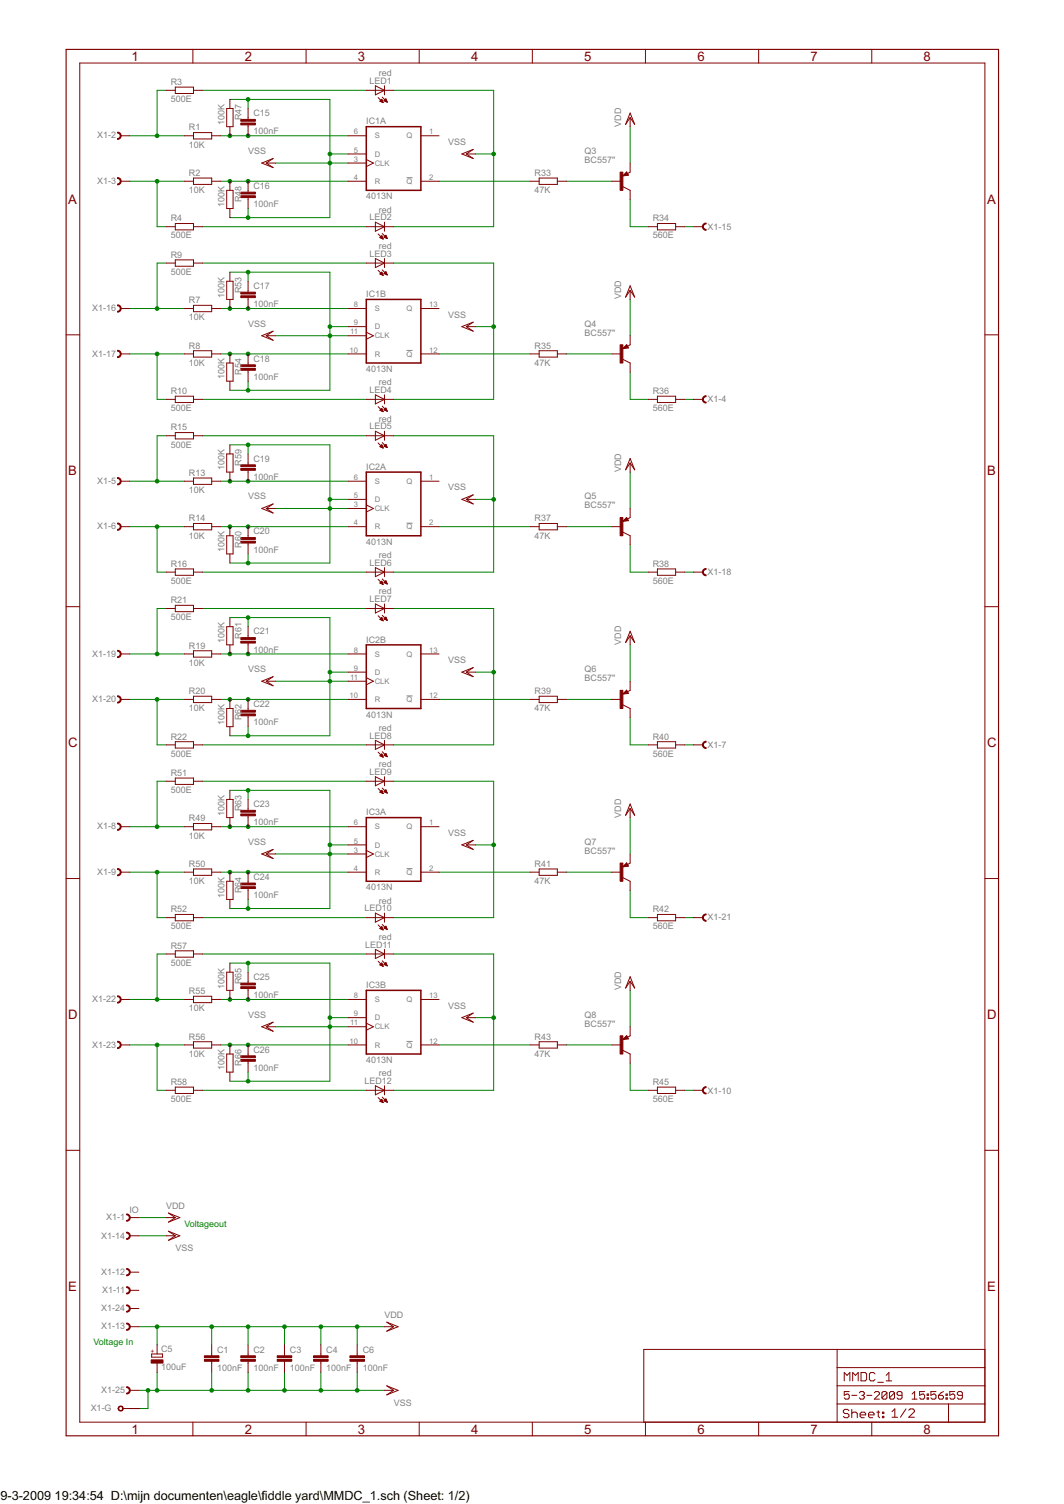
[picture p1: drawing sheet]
<svg xmlns="http://www.w3.org/2000/svg" width="297mm" height="420mm" viewBox="0 0 297 420" stroke-linecap="round" stroke-linejoin="round" font-family="sans-serif">
<defs><g id="words">
<g font-size="4.1" fill="#800000">
<text x="36.8" y="17">1</text>
<text x="68.3" y="17">2</text>
<text x="99.9" y="17">3</text>
<text x="131.5" y="17">4</text>
<text x="163.1" y="17">5</text>
<text x="194.7" y="17">6</text>
<text x="226.3" y="17">7</text>
<text x="257.9" y="17">8</text>
<text x="19.1" y="56.9">A</text>
<text x="275.6" y="56.9">A</text>
<text x="19.1" y="132.8">B</text>
<text x="275.6" y="132.8">B</text>
<text x="19.1" y="208.8">C</text>
<text x="275.6" y="208.8">C</text>
<text x="19.1" y="284.7">D</text>
<text x="275.6" y="284.7">D</text>
<text x="19.1" y="360.6">E</text>
<text x="275.6" y="360.6">E</text>
<text x="36.8" y="400.5">1</text>
<text x="68.3" y="400.5">2</text>
<text x="99.9" y="400.5">3</text>
<text x="131.5" y="400.5">4</text>
<text x="163.1" y="400.5">5</text>
<text x="194.7" y="400.5">6</text>
<text x="226.3" y="400.5">7</text>
<text x="257.9" y="400.5">8</text>
</g>
<g font-size="4">
<text x=".1" y="419.1">9-3-2009</text>
<text x="15.3" y="419.1">19:34:54 D:\mijn documenten\eagle\fiddle yard\MMDC_1.sch (Sheet: 1/2)</text>
</g>
<g font-size="2.8" fill="#808080">
<text x="47.7" y="23.7">R3</text>
<text x="103.1" y="23.4">LED1</text>
<text x="105.8" y="21.3">red</text>
<text x="47.7" y="28.5">500E</text>
<text x="62.6" y="34.9" transform="rotate(-90 62.6 34.9)">100K</text>
<text x="67.4" y="33.6" transform="rotate(-90 67.4 33.6)">R47</text>
<text x="70.8" y="32.5">C15</text>
<text x="102.3" y="34.8">IC1A</text>
<text x="173.4" y="35.4" transform="rotate(-90 173.4 35.4)">VDD</text>
<text x="27.1" y="38.7">X1-2</text>
<text x="52.7" y="36.4">R1</text>
<text x="52.7" y="41.2">10K</text>
<text x="70.8" y="37.5">100nF</text>
<text x="125.1" y="40.5">VSS</text>
<text x="69.2" y="43">VSS</text>
<text x="163.2" y="43">Q3</text>
<text x="163.2" y="45.5">BC557&quot;</text>
<text x="27.1" y="51.4">X1-3</text>
<text x="52.7" y="49.1">R2</text>
<text x="52.7" y="53.9">10K</text>
<text x="67.4" y="53.3" transform="rotate(-90 67.4 53.3)">8</text>
<text x="70.8" y="52.8">C16</text>
<text x="149.2" y="49.1">R33</text>
<text x="149.2" y="53.9">47K</text>
<text x="62.6" y="57.8" transform="rotate(-90 62.6 57.8)">100K</text>
<text x="67.4" y="56.5" transform="rotate(-90 67.4 56.5)">R</text>
<text x="67.4" y="54.7" transform="rotate(-90 67.4 54.7)">4</text>
<text x="70.8" y="57.9">100nF</text>
<text x="102.3" y="55.7">4013N</text>
<text x="105.8" y="59.4">red</text>
<text x="47.7" y="61.8">R4</text>
<text x="103.1" y="61.5">LED2</text>
<text x="182.3" y="61.8">R34</text>
<text x="197.5" y="64.3">X1-15</text>
<text x="47.7" y="72">R9</text>
<text x="47.7" y="66.6">500E</text>
<text x="103.1" y="71.7">LED3</text>
<text x="105.8" y="69.5">red</text>
<text x="182.3" y="66.6">560E</text>
<text x="47.7" y="76.8">500E</text>
<text x="62.6" y="83.2" transform="rotate(-90 62.6 83.2)">100K</text>
<text x="67.4" y="81.9" transform="rotate(-90 67.4 81.9)">R53</text>
<text x="70.8" y="80.7">C17</text>
<text x="102.3" y="83">IC1B</text>
<text x="173.4" y="83.6" transform="rotate(-90 173.4 83.6)">VDD</text>
<text x="25.7" y="86.9">X1-16</text>
<text x="52.7" y="84.7">R7</text>
<text x="52.7" y="89.5">10K</text>
<text x="70.8" y="85.8">100nF</text>
<text x="125.1" y="88.7">VSS</text>
<text x="69.2" y="91.3">VSS</text>
<text x="163.2" y="91.3">Q4</text>
<text x="163.2" y="93.8">BC557&quot;</text>
<text x="25.7" y="99.6">X1-17</text>
<text x="52.7" y="97.4">R8</text>
<text x="67.4" y="101.5" transform="rotate(-90 67.4 101.5)">4</text>
<text x="70.8" y="101">C18</text>
<text x="149.2" y="97.4">R35</text>
<text x="52.7" y="102.2">10K</text>
<text x="62.6" y="106" transform="rotate(-90 62.6 106)">100K</text>
<text x="67.4" y="104.7" transform="rotate(-90 67.4 104.7)">R</text>
<text x="67.4" y="102.9" transform="rotate(-90 67.4 102.9)">5</text>
<text x="70.8" y="106.1">100nF</text>
<text x="102.3" y="104">4013N</text>
<text x="105.8" y="107.6">red</text>
<text x="149.2" y="102.2">47K</text>
<text x="47.7" y="110.1">R10</text>
<text x="103.1" y="109.8">LED4</text>
<text x="182.3" y="110.1">R36</text>
<text x="197.5" y="112.3">X1-4</text>
<text x="47.7" y="114.9">500E</text>
<text x="103.1" y="120">LED5</text>
<text x="105.8" y="117.8">red</text>
<text x="182.3" y="114.9">560E</text>
<text x="47.7" y="120.2">R15</text>
<text x="47.7" y="125">500E</text>
<text x="62.6" y="131.4" transform="rotate(-90 62.6 131.4)">100K</text>
<text x="67.4" y="130.1" transform="rotate(-90 67.4 130.1)">R59</text>
<text x="70.8" y="129">C19</text>
<text x="102.3" y="131.3">IC2A</text>
<text x="173.4" y="131.9" transform="rotate(-90 173.4 131.9)">VDD</text>
<text x="27.1" y="135.2">X1-5</text>
<text x="52.7" y="132.9">R13</text>
<text x="52.7" y="137.7">10K</text>
<text x="70.8" y="134.1">100nF</text>
<text x="125.1" y="137">VSS</text>
<text x="69.2" y="139.5">VSS</text>
<text x="163.2" y="139.5">Q5</text>
<text x="163.2" y="142.1">BC557&quot;</text>
<text x="27.1" y="147.9">X1-6</text>
<text x="52.7" y="145.6">R14</text>
<text x="67.4" y="149.8" transform="rotate(-90 67.4 149.8)">0</text>
<text x="70.8" y="149.3">C20</text>
<text x="149.2" y="145.6">R37</text>
<text x="52.7" y="150.4">10K</text>
<text x="62.6" y="154.3" transform="rotate(-90 62.6 154.3)">100K</text>
<text x="67.4" y="153" transform="rotate(-90 67.4 153)">R</text>
<text x="67.4" y="151.2" transform="rotate(-90 67.4 151.2)">6</text>
<text x="70.8" y="154.4">100nF</text>
<text x="102.3" y="152.2">4013N</text>
<text x="105.8" y="155.9">red</text>
<text x="149.2" y="150.4">47K</text>
<text x="47.7" y="158.3">R16</text>
<text x="103.1" y="158.1">LED6</text>
<text x="182.3" y="158.3">R38</text>
<text x="197.5" y="160.6">X1-18</text>
<text x="47.7" y="163.1">500E</text>
<text x="105.8" y="166.1">red</text>
<text x="182.3" y="163.1">560E</text>
<text x="47.7" y="168.5">R21</text>
<text x="47.7" y="173.3">500E</text>
<text x="103.1" y="168.2">LED7</text>
<text x="62.6" y="179.7" transform="rotate(-90 62.6 179.7)">100K</text>
<text x="67.4" y="178.4" transform="rotate(-90 67.4 178.4)">R61</text>
<text x="70.8" y="177.2">C21</text>
<text x="102.3" y="179.5">IC2B</text>
<text x="25.7" y="183.5">X1-19</text>
<text x="52.7" y="181.2">R19</text>
<text x="52.7" y="186">10K</text>
<text x="70.8" y="182.3">100nF</text>
<text x="125.1" y="185.2">VSS</text>
<text x="173.4" y="180.2" transform="rotate(-90 173.4 180.2)">VDD</text>
<text x="69.2" y="187.8">VSS</text>
<text x="163.2" y="187.8">Q6</text>
<text x="163.2" y="190.3">BC557&quot;</text>
<text x="25.7" y="196.2">X1-20</text>
<text x="52.7" y="193.9">R20</text>
<text x="70.8" y="197.5">C22</text>
<text x="149.2" y="193.9">R39</text>
<text x="52.7" y="198.7">10K</text>
<text x="62.6" y="202.5" transform="rotate(-90 62.6 202.5)">100K</text>
<text x="67.4" y="201.3" transform="rotate(-90 67.4 201.3)">R</text>
<text x="67.4" y="199.5" transform="rotate(-90 67.4 199.5)">6</text>
<text x="67.4" y="198.1" transform="rotate(-90 67.4 198.1)">2</text>
<text x="70.8" y="202.6">100nF</text>
<text x="102.3" y="200.5">4013N</text>
<text x="149.2" y="198.7">47K</text>
<text x="47.7" y="206.6">R22</text>
<text x="103.1" y="206.3">LED8</text>
<text x="105.8" y="204.2">red</text>
<text x="182.3" y="206.6">R40</text>
<text x="197.5" y="208.8">X1-7</text>
<text x="47.7" y="211.4">500E</text>
<text x="105.8" y="214.3">red</text>
<text x="182.3" y="211.4">560E</text>
<text x="47.7" y="216.7">R51</text>
<text x="47.7" y="221.5">500E</text>
<text x="103.1" y="216.5">LED9</text>
<text x="62.6" y="227.9" transform="rotate(-90 62.6 227.9)">100K</text>
<text x="67.4" y="226.6" transform="rotate(-90 67.4 226.6)">R63</text>
<text x="70.8" y="225.5">C23</text>
<text x="102.3" y="227.8">IC3A</text>
<text x="27.1" y="231.7">X1-8</text>
<text x="52.7" y="229.4">R49</text>
<text x="70.8" y="230.6">100nF</text>
<text x="125.1" y="233.5">VSS</text>
<text x="173.4" y="228.4" transform="rotate(-90 173.4 228.4)">VDD</text>
<text x="52.7" y="234.2">10K</text>
<text x="69.2" y="236">VSS</text>
<text x="163.2" y="236">Q7</text>
<text x="163.2" y="238.6">BC557&quot;</text>
<text x="27.1" y="244.4">X1-9</text>
<text x="52.7" y="242.1">R50</text>
<text x="70.8" y="245.8">C24</text>
<text x="149.2" y="242.1">R41</text>
<text x="52.7" y="246.9">10K</text>
<text x="62.6" y="250.8" transform="rotate(-90 62.6 250.8)">100K</text>
<text x="67.4" y="249.5" transform="rotate(-90 67.4 249.5)">R</text>
<text x="67.4" y="247.7" transform="rotate(-90 67.4 247.7)">6</text>
<text x="67.4" y="246.3" transform="rotate(-90 67.4 246.3)">4</text>
<text x="70.8" y="250.9">100nF</text>
<text x="102.3" y="248.7">4013N</text>
<text x="149.2" y="246.9">47K</text>
<text x="47.7" y="254.8">R52</text>
<text x="101.7" y="254.6">LED10</text>
<text x="105.8" y="252.4">red</text>
<text x="182.3" y="254.8">R42</text>
<text x="197.5" y="257.1">X1-21</text>
<text x="47.7" y="259.6">500E</text>
<text x="105.8" y="262.6">red</text>
<text x="182.3" y="259.6">560E</text>
<text x="47.7" y="265">R57</text>
<text x="47.7" y="269.8">500E</text>
<text x="101.9" y="264.7">LED11</text>
<text x="67.4" y="274.9" transform="rotate(-90 67.4 274.9)">R65</text>
<text x="70.8" y="273.7">C25</text>
<text x="25.7" y="280">X1-22</text>
<text x="52.7" y="277.7">R55</text>
<text x="62.6" y="276.2" transform="rotate(-90 62.6 276.2)">100K</text>
<text x="70.8" y="278.8">100nF</text>
<text x="102.3" y="276">IC3B</text>
<text x="125.1" y="281.7">VSS</text>
<text x="173.4" y="276.7" transform="rotate(-90 173.4 276.7)">VDD</text>
<text x="52.7" y="282.5">10K</text>
<text x="69.2" y="284.3">VSS</text>
<text x="163.2" y="284.3">Q8</text>
<text x="163.2" y="286.8">BC557&quot;</text>
<text x="25.7" y="292.7">X1-23</text>
<text x="52.7" y="290.4">R56</text>
<text x="149.2" y="290.4">R43</text>
<text x="52.7" y="295.2">10K</text>
<text x="62.6" y="299" transform="rotate(-90 62.6 299)">100K</text>
<text x="67.4" y="297.8" transform="rotate(-90 67.4 297.8)">R</text>
<text x="67.4" y="296" transform="rotate(-90 67.4 296)">6</text>
<text x="67.4" y="294.6" transform="rotate(-90 67.4 294.6)">6</text>
<text x="70.8" y="294.1">C26</text>
<text x="70.8" y="299.1">100nF</text>
<text x="102.3" y="297">4013N</text>
<text x="149.2" y="295.2">47K</text>
<text x="47.7" y="303.1">R58</text>
<text x="101.7" y="302.8">LED12</text>
<text x="105.8" y="300.7">red</text>
<text x="182.3" y="303.1">R45</text>
<text x="197.5" y="305.6">X1-10</text>
<text x="47.7" y="307.9">500E</text>
<text x="182.3" y="307.9">560E</text>
<text x="29.7" y="340.9">X1-1</text>
<text x="36.1" y="338.8">IO</text>
<text x="46.4" y="337.6">VDD</text>
<text x="28.3" y="346">X1-14</text>
<text x="49" y="349.6">VSS</text>
<text x="28.3" y="356.2">X1-12</text>
<text x="28.5" y="361.2">X1-11</text>
<text x="28.3" y="371.4">X1-13</text>
<text x="28.3" y="366.3">X1-24</text>
<text x="107.3" y="368.1">VDD</text>
<text x="45" y="377.8">C5</text>
<text x="60.6" y="377.9">C1</text>
<text x="70.8" y="377.9">C2</text>
<text x="80.9" y="377.9">C3</text>
<text x="91.1" y="377.9">C4</text>
<text x="101.2" y="377.9">C6</text>
<text x="45" y="382.8">100uF</text>
<text x="60.6" y="382.9">100nF</text>
<text x="70.8" y="382.9">100nF</text>
<text x="80.9" y="382.9">100nF</text>
<text x="91.1" y="382.9">100nF</text>
<text x="101.2" y="382.9">100nF</text>
<text x="28.3" y="389.2">X1-25</text>
<text x="25.3" y="394.3">X1-G</text>
<text x="109.9" y="392.7">VSS</text>
</g>
<g font-size="2.8" fill="#008000">
<text x="51.5" y="342.7">Voltageout</text>
<text x="26.1" y="375.7">Voltage In</text>
</g>
<g font-size="2.4" fill="#808080">
<text x="98.7" y="37.6">6</text>
<text x="104.6" y="38.7">S</text>
<text x="113.5" y="38.7">Q</text>
<text x="119.8" y="37.6">1</text>
<text x="98.7" y="45.2">3</text>
<text x="98.7" y="42.6">5</text>
<text x="104.6" y="46.3">CLK</text>
<text x="104.6" y="43.8">D</text>
<text x="98.7" y="50.3">4</text>
<text x="104.6" y="51.4">R</text>
<text x="113.5" y="51.4">Q</text>
<text x="119.8" y="50.3">2</text>
<text x="98.7" y="85.8">8</text>
<text x="104.6" y="86.9">S</text>
<text x="113.5" y="86.9">Q</text>
<text x="119.8" y="85.8">13</text>
<text x="97.7" y="93.4">11</text>
<text x="98.7" y="90.9">9</text>
<text x="104.6" y="94.6">CLK</text>
<text x="104.6" y="92">D</text>
<text x="97.6" y="98.5">10</text>
<text x="104.6" y="99.6">R</text>
<text x="113.5" y="99.6">Q</text>
<text x="119.8" y="98.5">12</text>
<text x="98.7" y="134.1">6</text>
<text x="104.6" y="135.2">S</text>
<text x="113.5" y="135.2">Q</text>
<text x="119.8" y="134.1">1</text>
<text x="98.7" y="141.7">3</text>
<text x="98.7" y="139.2">5</text>
<text x="104.6" y="142.8">CLK</text>
<text x="104.6" y="140.3">D</text>
<text x="98.7" y="146.8">4</text>
<text x="104.6" y="147.9">R</text>
<text x="113.5" y="147.9">Q</text>
<text x="119.8" y="146.8">2</text>
<text x="98.7" y="182.3">8</text>
<text x="104.6" y="183.5">S</text>
<text x="113.5" y="183.5">Q</text>
<text x="119.8" y="182.3">13</text>
<text x="97.7" y="190">11</text>
<text x="98.7" y="187.4">9</text>
<text x="104.6" y="191.1">CLK</text>
<text x="104.6" y="188.5">D</text>
<text x="97.6" y="195">10</text>
<text x="104.6" y="196.2">R</text>
<text x="113.5" y="196.2">Q</text>
<text x="119.8" y="195">12</text>
<text x="98.7" y="230.6">6</text>
<text x="104.6" y="231.7">S</text>
<text x="113.5" y="231.7">Q</text>
<text x="119.8" y="230.6">1</text>
<text x="98.7" y="238.2">3</text>
<text x="98.7" y="235.7">5</text>
<text x="104.6" y="239.3">CLK</text>
<text x="104.6" y="236.8">D</text>
<text x="98.7" y="243.3">4</text>
<text x="104.6" y="244.4">R</text>
<text x="113.5" y="244.4">Q</text>
<text x="119.8" y="243.3">2</text>
<text x="98.7" y="278.8">8</text>
<text x="104.6" y="280">S</text>
<text x="113.5" y="280">Q</text>
<text x="119.8" y="278.8">13</text>
<text x="97.7" y="286.5">11</text>
<text x="98.7" y="283.9">9</text>
<text x="104.6" y="287.6">CLK</text>
<text x="104.6" y="285">D</text>
<text x="97.6" y="291.5">10</text>
<text x="104.6" y="292.7">R</text>
<text x="113.5" y="292.7">Q</text>
<text x="119.8" y="291.5">12</text>
</g>
<text font-size="2" fill="#800000" x="43.3" y="377.8" transform="rotate(-90 43.3 377.8)">+</text>
</g></defs>
<g fill="#008000" stroke="#008000" stroke-width=".28">
<path d="M38.8 340.1h7.6z"/>
<path d="M99.7 370.6h7.6z"/>
<path d="M89.6 370.6h10.1z"/>
<path d="M79.4 370.6h10.2z"/>
<path d="M69.3 370.6h10.1z"/>
<path d="M59.1 370.6h10.2z"/>
<path d="M43.9 370.6h15.2z"/>
<path d="M38.8 370.6h5.1z"/>
<path d="M43.9 370.6v5.1z"/>
<path d="M59.1 370.6v5.1z"/>
<path d="M69.3 370.6v5.1z"/>
<path d="M79.4 370.6v5.1z"/>
<path d="M89.6 370.6v5.1z"/>
<path d="M99.7 370.6v5.1z"/>
<path d="M175.9 35.4v10.2z"/>
<path d="M175.9 83.7v10.1z"/>
<path d="M175.9 131.9v10.1z"/>
<path d="M175.9 180.1v10.2z"/>
<path d="M175.9 228.4v10.2z"/>
<path d="M175.9 276.7v10.1z"/>
<path d="M38.8 345.2h7.6z"/>
<path d="M92.1 45.6h5.1z"/>
<path d="M76.9 45.6h15.2z"/>
<path d="M92.1 43h5.1z"/>
<path d="M92.1 43v2.6z"/>
<path d="M64.2 27.8h5.1z"/>
<path d="M69.3 27.8h22.8z"/>
<path d="M92.1 27.8v15.2z"/>
<path d="M64.2 60.8h5.1z"/>
<path d="M69.3 60.8h22.8z"/>
<path d="M92.1 45.6v15.2z"/>
<path d="M69.3 58.3v2.5z"/>
<path d="M69.3 27.8v2.5z"/>
<path d="M132.7 43h5.1z"/>
<path d="M109.9 25.2h27.9z"/>
<path d="M137.8 25.2v17.8z"/>
<path d="M109.9 63.3h27.9z"/>
<path d="M137.8 43v20.3z"/>
<path d="M132.7 91.2h5.1z"/>
<path d="M109.9 73.5h27.9z"/>
<path d="M137.8 73.5v17.7z"/>
<path d="M109.9 111.6h27.9z"/>
<path d="M137.8 91.2v20.4z"/>
<path d="M132.7 187.8h5.1z"/>
<path d="M109.9 208.1h27.9z"/>
<path d="M137.8 187.8v20.3z"/>
<path d="M109.9 170h27.9z"/>
<path d="M137.8 170v17.8z"/>
<path d="M92.1 238.6h5.1z"/>
<path d="M76.9 238.6h15.2z"/>
<path d="M92.1 236h5.1z"/>
<path d="M92.1 236v2.6z"/>
<path d="M64.2 253.8h5.1z"/>
<path d="M69.3 253.8h22.8z"/>
<path d="M92.1 238.6v15.2z"/>
<path d="M69.3 251.3v2.5z"/>
<path d="M64.2 220.8h5.1z"/>
<path d="M69.3 220.8h22.8z"/>
<path d="M92.1 220.8v15.2z"/>
<path d="M69.3 220.8v2.5z"/>
<path d="M132.7 236h5.1z"/>
<path d="M109.9 218.2h27.9z"/>
<path d="M137.8 218.2v17.8z"/>
<path d="M109.9 256.3h27.9z"/>
<path d="M137.8 236v20.3z"/>
<path d="M132.7 139.5h5.1z"/>
<path d="M109.9 159.8h27.9z"/>
<path d="M137.8 139.5v20.3z"/>
<path d="M109.9 121.7h27.9z"/>
<path d="M137.8 121.7v17.8z"/>
<path d="M132.7 284.3h5.1z"/>
<path d="M109.9 304.6h27.9z"/>
<path d="M137.8 284.3v20.3z"/>
<path d="M109.9 266.5h27.9z"/>
<path d="M137.8 266.5v17.8z"/>
<path d="M99.7 388.4h7.6z"/>
<path d="M89.6 388.4h10.1z"/>
<path d="M79.4 388.4h10.2z"/>
<path d="M69.3 388.4h10.1z"/>
<path d="M59.1 388.4h10.2z"/>
<path d="M43.9 388.4h15.2z"/>
<path d="M43.9 383.3v5.1z"/>
<path d="M59.1 383.3v5.1z"/>
<path d="M69.3 383.3v5.1z"/>
<path d="M79.4 383.3v5.1z"/>
<path d="M89.6 383.3v5.1z"/>
<path d="M99.7 383.3v5.1z"/>
<path d="M38.8 388.4h2.5z"/>
<path d="M41.3 388.4h2.6z"/>
<path d="M38.8 393.5h2.5z"/>
<path d="M41.3 388.4v5.1z"/>
<path d="M92.1 93.8h5.1z"/>
<path d="M92.1 91.2h5.1z"/>
<path d="M92.1 91.2v2.6z"/>
<path d="M76.9 93.8h15.2z"/>
<path d="M64.2 109h5.1z"/>
<path d="M69.3 109h22.8z"/>
<path d="M92.1 93.8v15.2z"/>
<path d="M64.2 76h5.1z"/>
<path d="M69.3 76h22.8z"/>
<path d="M92.1 76v15.2z"/>
<path d="M69.3 76v2.6z"/>
<path d="M69.3 106.5v2.5z"/>
<path d="M92.1 142h5.1z"/>
<path d="M76.9 142h15.2z"/>
<path d="M92.1 139.5h5.1z"/>
<path d="M92.1 139.5v2.5z"/>
<path d="M64.2 124.3h5.1z"/>
<path d="M69.3 124.3h22.8z"/>
<path d="M92.1 124.3v15.2z"/>
<path d="M69.3 124.3v2.5z"/>
<path d="M64.2 157.3h5.1z"/>
<path d="M69.3 157.3h22.8z"/>
<path d="M92.1 142v15.3z"/>
<path d="M69.3 154.7v2.6z"/>
<path d="M92.1 190.3h5.1z"/>
<path d="M92.1 187.8h5.1z"/>
<path d="M92.1 187.8v2.5z"/>
<path d="M76.9 190.3h15.2z"/>
<path d="M64.2 172.5h5.1z"/>
<path d="M69.3 172.5h22.8z"/>
<path d="M92.1 172.5v15.3z"/>
<path d="M69.3 172.5v2.6z"/>
<path d="M64.2 205.5h5.1z"/>
<path d="M69.3 205.5h22.8z"/>
<path d="M92.1 190.3v15.2z"/>
<path d="M69.3 203v2.5z"/>
<path d="M92.1 286.8h5.1z"/>
<path d="M92.1 284.3h5.1z"/>
<path d="M92.1 284.3v2.5z"/>
<path d="M76.9 286.8h15.2z"/>
<path d="M64.2 302h5.1z"/>
<path d="M69.3 302h22.8z"/>
<path d="M92.1 286.8v15.2z"/>
<path d="M69.3 299.5v2.5z"/>
<path d="M64.2 269h5.1z"/>
<path d="M69.3 269h22.8z"/>
<path d="M92.1 269v15.3z"/>
<path d="M69.3 269v2.6z"/>
<path d="M61.6 37.9h2.6z"/>
<path d="M64.2 37.9h5.1z"/>
<path d="M69.3 37.9h27.9z"/>
<path d="M61.6 50.6h2.6z"/>
<path d="M64.2 50.6h5.1z"/>
<path d="M69.3 50.6h27.9z"/>
<path d="M56.6 25.2h45.7z"/>
<path d="M56.6 63.3h45.7z"/>
<path d="M43.9 73.5h2.5z"/>
<path d="M43.9 73.5v12.7z"/>
<path d="M43.9 86.2h7.6z"/>
<path d="M36.2 86.2h7.7z"/>
<path d="M43.9 111.6h2.5z"/>
<path d="M43.9 98.9v12.7z"/>
<path d="M43.9 98.9h7.6z"/>
<path d="M36.2 98.9h7.7z"/>
<path d="M56.6 73.5h45.7z"/>
<path d="M56.6 111.6h45.7z"/>
<path d="M43.9 159.8h2.5z"/>
<path d="M43.9 147.1v12.7z"/>
<path d="M43.9 147.1h7.6z"/>
<path d="M36.2 147.1h7.7z"/>
<path d="M56.6 121.7h45.7z"/>
<path d="M56.6 159.8h45.7z"/>
<path d="M43.9 170h2.5z"/>
<path d="M43.9 170v12.7z"/>
<path d="M43.9 182.7h7.6z"/>
<path d="M36.2 182.7h7.7z"/>
<path d="M43.9 208.1h2.5z"/>
<path d="M43.9 195.4v12.7z"/>
<path d="M43.9 195.4h7.6z"/>
<path d="M36.2 195.4h7.7z"/>
<path d="M56.6 170h45.7z"/>
<path d="M56.6 208.1h45.7z"/>
<path d="M43.9 218.2h2.5z"/>
<path d="M43.9 218.2v12.7z"/>
<path d="M43.9 230.9h7.6z"/>
<path d="M36.2 230.9h7.7z"/>
<path d="M43.9 256.3h2.5z"/>
<path d="M43.9 243.6v12.7z"/>
<path d="M43.9 243.6h7.6z"/>
<path d="M36.2 243.6h7.7z"/>
<path d="M56.6 218.2h45.7z"/>
<path d="M56.6 256.3h45.7z"/>
<path d="M43.9 266.5h2.5z"/>
<path d="M43.9 266.5v12.7z"/>
<path d="M43.9 279.2h7.6z"/>
<path d="M36.2 279.2h7.7z"/>
<path d="M43.9 304.6h2.5z"/>
<path d="M43.9 291.9v12.7z"/>
<path d="M43.9 291.9h7.6z"/>
<path d="M36.2 291.9h7.7z"/>
<path d="M56.6 266.5h45.7z"/>
<path d="M56.6 304.6h45.7z"/>
<path d="M158.1 50.6h12.7z"/>
<path d="M175.9 63.3h5.1z"/>
<path d="M175.9 55.7v7.6z"/>
<path d="M158.1 98.9h12.7z"/>
<path d="M175.9 111.6h5.1z"/>
<path d="M175.9 103.9v7.7z"/>
<path d="M158.1 147.1h12.7z"/>
<path d="M175.9 159.8h5.1z"/>
<path d="M175.9 152.2v7.6z"/>
<path d="M158.1 195.4h12.7z"/>
<path d="M175.9 208.1h5.1z"/>
<path d="M175.9 200.5v7.6z"/>
<path d="M158.1 243.6h12.7z"/>
<path d="M175.9 256.3h5.1z"/>
<path d="M175.9 248.7v7.6z"/>
<path d="M158.1 291.9h12.7z"/>
<path d="M175.9 304.6h5.1z"/>
<path d="M175.9 297v7.6z"/>
<path d="M43.9 25.2h2.5z"/>
<path d="M43.9 25.2v12.7z"/>
<path d="M36.2 37.9h7.7z"/>
<path d="M43.9 37.9h7.6z"/>
<path d="M43.9 50.6v12.7z"/>
<path d="M43.9 63.3h2.5z"/>
<path d="M36.2 50.6h7.7z"/>
<path d="M43.9 50.6h7.6z"/>
<path d="M61.6 86.2h2.6z"/>
<path d="M64.2 86.2h5.1z"/>
<path d="M69.3 86.2h27.9z"/>
<path d="M61.6 98.9h2.6z"/>
<path d="M64.2 98.9h5.1z"/>
<path d="M69.3 98.9h27.9z"/>
<path d="M43.9 121.7h2.5z"/>
<path d="M43.9 121.7v12.7z"/>
<path d="M43.9 134.4h7.6z"/>
<path d="M36.2 134.4h7.7z"/>
<path d="M61.6 134.4h2.6z"/>
<path d="M64.2 134.4h5.1z"/>
<path d="M69.3 134.4h27.9z"/>
<path d="M61.6 147.1h2.6z"/>
<path d="M64.2 147.1h5.1z"/>
<path d="M69.3 147.1h27.9z"/>
<path d="M61.6 182.7h2.6z"/>
<path d="M64.2 182.7h5.1z"/>
<path d="M69.3 182.7h27.9z"/>
<path d="M61.6 195.4h2.6z"/>
<path d="M64.2 195.4h5.1z"/>
<path d="M69.3 195.4h27.9z"/>
<path d="M61.6 279.2h2.6z"/>
<path d="M64.2 279.2h5.1z"/>
<path d="M69.3 279.2h27.9z"/>
<path d="M61.6 291.9h2.6z"/>
<path d="M64.2 291.9h5.1z"/>
<path d="M69.3 291.9h27.9z"/>
<path d="M61.6 230.9h2.6z"/>
<path d="M64.2 230.9h5.1z"/>
<path d="M69.3 230.9h27.9z"/>
<path d="M61.6 243.6h2.6z"/>
<path d="M64.2 243.6h5.1z"/>
<path d="M69.3 243.6h27.9z"/>
<path d="M191.2 63.3h2.5z"/>
<path d="M191.2 111.6h2.5z"/>
<path d="M191.2 159.8h2.5z"/>
<path d="M191.2 208.1h2.5z"/>
<path d="M191.2 256.3h2.5z"/>
<path d="M191.2 304.6h2.5z"/>
<path d="M122.6 50.6h25.4z"/>
<path d="M122.6 98.9h25.4z"/>
<path d="M122.6 147.1h25.4z"/>
<path d="M122.6 195.4h25.4z"/>
<path d="M122.6 243.6h25.4z"/>
<path d="M122.6 291.9h25.4z"/>
<circle cx="43.9" cy="370.6" r=".51"/>
<circle cx="59.1" cy="370.6" r=".51"/>
<circle cx="69.3" cy="370.6" r=".51"/>
<circle cx="79.4" cy="370.6" r=".51"/>
<circle cx="89.6" cy="370.6" r=".51"/>
<circle cx="99.7" cy="370.6" r=".51"/>
<circle cx="92.1" cy="45.6" r=".51"/>
<circle cx="92.1" cy="43" r=".51"/>
<circle cx="69.3" cy="60.8" r=".51"/>
<circle cx="69.3" cy="27.8" r=".51"/>
<circle cx="137.8" cy="43" r=".51"/>
<circle cx="137.8" cy="91.2" r=".51"/>
<circle cx="137.8" cy="187.8" r=".51"/>
<circle cx="92.1" cy="238.6" r=".51"/>
<circle cx="69.3" cy="253.8" r=".51"/>
<circle cx="92.1" cy="236" r=".51"/>
<circle cx="69.3" cy="220.8" r=".51"/>
<circle cx="137.8" cy="236" r=".51"/>
<circle cx="137.8" cy="139.5" r=".51"/>
<circle cx="137.8" cy="284.3" r=".51"/>
<circle cx="59.1" cy="388.4" r=".51"/>
<circle cx="69.3" cy="388.4" r=".51"/>
<circle cx="79.4" cy="388.4" r=".51"/>
<circle cx="89.6" cy="388.4" r=".51"/>
<circle cx="99.7" cy="388.4" r=".51"/>
<circle cx="43.9" cy="388.4" r=".51"/>
<circle cx="41.3" cy="388.4" r=".51"/>
<circle cx="92.1" cy="93.8" r=".51"/>
<circle cx="92.1" cy="91.2" r=".51"/>
<circle cx="69.3" cy="76" r=".51"/>
<circle cx="69.3" cy="109" r=".51"/>
<circle cx="92.1" cy="142" r=".51"/>
<circle cx="92.1" cy="139.5" r=".51"/>
<circle cx="69.3" cy="124.3" r=".51"/>
<circle cx="69.3" cy="157.3" r=".51"/>
<circle cx="92.1" cy="190.3" r=".51"/>
<circle cx="92.1" cy="187.8" r=".51"/>
<circle cx="69.3" cy="172.5" r=".51"/>
<circle cx="69.3" cy="205.5" r=".51"/>
<circle cx="92.1" cy="286.8" r=".51"/>
<circle cx="69.3" cy="302" r=".51"/>
<circle cx="92.1" cy="284.3" r=".51"/>
<circle cx="69.3" cy="269" r=".51"/>
<circle cx="64.2" cy="37.9" r=".51"/>
<circle cx="69.3" cy="37.9" r=".51"/>
<circle cx="64.2" cy="50.6" r=".51"/>
<circle cx="69.3" cy="50.6" r=".51"/>
<circle cx="43.9" cy="86.2" r=".51"/>
<circle cx="43.9" cy="98.9" r=".51"/>
<circle cx="43.9" cy="147.1" r=".51"/>
<circle cx="43.9" cy="182.7" r=".51"/>
<circle cx="43.9" cy="195.4" r=".51"/>
<circle cx="43.9" cy="230.9" r=".51"/>
<circle cx="43.9" cy="243.6" r=".51"/>
<circle cx="43.9" cy="279.2" r=".51"/>
<circle cx="43.9" cy="291.9" r=".51"/>
<circle cx="43.9" cy="37.9" r=".51"/>
<circle cx="43.9" cy="50.6" r=".51"/>
<circle cx="64.2" cy="86.2" r=".51"/>
<circle cx="69.3" cy="86.2" r=".51"/>
<circle cx="64.2" cy="98.9" r=".51"/>
<circle cx="69.3" cy="98.9" r=".51"/>
<circle cx="43.9" cy="134.4" r=".51"/>
<circle cx="64.2" cy="134.4" r=".51"/>
<circle cx="69.3" cy="134.4" r=".51"/>
<circle cx="64.2" cy="147.1" r=".51"/>
<circle cx="69.3" cy="147.1" r=".51"/>
<circle cx="64.2" cy="182.7" r=".51"/>
<circle cx="69.3" cy="182.7" r=".51"/>
<circle cx="64.2" cy="195.4" r=".51"/>
<circle cx="69.3" cy="195.4" r=".51"/>
<circle cx="64.2" cy="279.2" r=".51"/>
<circle cx="69.3" cy="279.2" r=".51"/>
<circle cx="64.2" cy="291.9" r=".51"/>
<circle cx="69.3" cy="291.9" r=".51"/>
<circle cx="64.2" cy="230.9" r=".51"/>
<circle cx="69.3" cy="230.9" r=".51"/>
<circle cx="64.2" cy="243.6" r=".51"/>
<circle cx="69.3" cy="243.6" r=".51"/>
</g>
<g fill="#800000" stroke="#800000" stroke-width=".28">
<path d="M275 377v5.1z"/>
<path d="M275 382.1v5z"/>
<path d="M275 387.1v5.1z"/>
<path d="M275 392.2v5.1z"/>
<path d="M264.8 397.3h10.2z"/>
<path d="M233.7 397.3h31.1z"/>
<path d="M179.7 397.3h54z"/>
<path d="M179.7 377v20.3z"/>
<path d="M179.7 377h54z"/>
<path d="M233.7 377h41.3z"/>
<path d="M264.8 392.2v5.1z"/>
<path d="M264.8 392.2h10.2z"/>
<path d="M233.7 392.2h31.1z"/>
<path d="M233.7 392.2v5.1z"/>
<path d="M233.7 387.1v5.1z"/>
<path d="M233.7 387.1h41.3z"/>
<path d="M233.7 382.1v5z"/>
<path d="M233.7 382.1h41.3z"/>
<path d="M233.7 377v5.1z"/>
<path d="M235.7 383.4v2.4z"/>
<path d="M235.7 383.4l.8 .8z"/>
<path d="M236.5 384.2l.8-.8z"/>
<path d="M237.3 383.4v2.4z"/>
<path d="M238 383.4v2.4z"/>
<path d="M238 383.4l.8 .8z"/>
<path d="M239.6 383.4l-.8 .8z"/>
<path d="M239.6 383.4v2.4z"/>
<path d="M240.4 383.4v2.4z"/>
<path d="M240.4 385.8h1.1z"/>
<path d="M241.5 385.8l.4-.4z"/>
<path d="M241.9 383.8v1.6z"/>
<path d="M241.5 383.4l.4 .4z"/>
<path d="M240.4 383.4h1.1z"/>
<path d="M243.9 383.4l.4 .4z"/>
<path d="M243.1 383.4h.8z"/>
<path d="M243.1 383.4l-.4 .4z"/>
<path d="M242.7 383.8v1.6z"/>
<path d="M242.7 385.4l.4 .4z"/>
<path d="M243.1 385.8h.8z"/>
<path d="M243.9 385.8l.4-.4z"/>
<path d="M245 386.2h1.6z"/>
<path d="M248.2 383.4l-.8 .8z"/>
<path d="M248.2 383.4v2.4z"/>
<path d="M247.4 385.8h1.5z"/>
<path d="M235.7 388.7h1.4z"/>
<path d="M235.7 388.7v1.1z"/>
<path d="M235.7 389.8l.7-.4z"/>
<path d="M236.4 389.4h.3z"/>
<path d="M236.7 389.4l.4 .4z"/>
<path d="M237.1 389.8v.7z"/>
<path d="M237.1 390.5l-.4 .4z"/>
<path d="M236 390.9h.7z"/>
<path d="M235.7 390.5l.3 .4z"/>
<path d="M237.8 389.8h1.4z"/>
<path d="M240.2 388.7l-.3 .4z"/>
<path d="M240.2 388.7h.7z"/>
<path d="M240.9 388.7l.4 .4z"/>
<path d="M241.3 389.1v.3z"/>
<path d="M241.3 389.4l-.4 .4z"/>
<path d="M240.6 389.8h.3z"/>
<path d="M240.9 389.8l.4 .4z"/>
<path d="M241.3 390.2v.3z"/>
<path d="M240.9 390.9l.4-.4z"/>
<path d="M240.2 390.9h.7z"/>
<path d="M239.9 390.5l.3 .4z"/>
<path d="M242 389.8h1.4z"/>
<path d="M244.1 390.9h1.4z"/>
<path d="M245.5 389.4l-1.4 1.5z"/>
<path d="M245.5 389.1v.3z"/>
<path d="M245.2 388.7l.3 .4z"/>
<path d="M244.5 388.7h.7z"/>
<path d="M244.5 388.7l-.4 .4z"/>
<path d="M246.2 389.1v1.4z"/>
<path d="M246.5 388.7l-.3 .4z"/>
<path d="M246.5 388.7h.8z"/>
<path d="M247.3 388.7l.3 .4z"/>
<path d="M247.6 389.1v1.4z"/>
<path d="M247.6 390.5l-.3 .4z"/>
<path d="M246.5 390.9h.8z"/>
<path d="M246.2 390.5l.3 .4z"/>
<path d="M246.2 390.5l1.4-1.4z"/>
<path d="M248.3 389.1v1.4z"/>
<path d="M248.3 389.1l.4-.4z"/>
<path d="M248.7 388.7h.7z"/>
<path d="M249.4 388.7l.3 .4z"/>
<path d="M249.7 389.1v1.4z"/>
<path d="M249.7 390.5l-.3 .4z"/>
<path d="M248.7 390.9h.7z"/>
<path d="M248.3 390.5l.4 .4z"/>
<path d="M248.3 390.5l1.4-1.4z"/>
<path d="M250.4 390.5l.4 .4z"/>
<path d="M250.8 390.9h.7z"/>
<path d="M251.8 390.5l-.3 .4z"/>
<path d="M251.8 389.1v1.4z"/>
<path d="M251.5 388.7l.3 .4z"/>
<path d="M250.8 388.7h.7z"/>
<path d="M250.8 388.7l-.4 .4z"/>
<path d="M250.4 389.1v.3z"/>
<path d="M250.4 389.4l.4 .4z"/>
<path d="M250.8 389.8h1z"/>
<path d="M254.6 389.4l.7-.7z"/>
<path d="M255.3 388.7v2.2z"/>
<path d="M254.6 390.9h1.4z"/>
<path d="M256.7 388.7h1.4z"/>
<path d="M256.7 388.7v1.1z"/>
<path d="M256.7 389.8l.7-.4z"/>
<path d="M257.4 389.4h.4z"/>
<path d="M257.8 389.4l.3 .4z"/>
<path d="M258.1 389.8v.7z"/>
<path d="M258.1 390.5l-.3 .4z"/>
<path d="M257.1 390.9h.7z"/>
<path d="M256.7 390.5l.4 .4z"/>
<path d="M258.8 389.4h.4z"/>
<path d="M259.2 389.4v.4z"/>
<path d="M258.8 389.8h.4z"/>
<path d="M258.8 389.4v.4z"/>
<path d="M258.8 390.5h.4z"/>
<path d="M259.2 390.5v.4z"/>
<path d="M258.8 390.9h.4z"/>
<path d="M258.8 390.5v.4z"/>
<path d="M259.9 388.7h1.4z"/>
<path d="M259.9 388.7v1.1z"/>
<path d="M259.9 389.8l.7-.4z"/>
<path d="M260.6 389.4h.3z"/>
<path d="M260.9 389.4l.4 .4z"/>
<path d="M261.3 389.8v.7z"/>
<path d="M261.3 390.5l-.4 .4z"/>
<path d="M260.2 390.9h.7z"/>
<path d="M259.9 390.5l.3 .4z"/>
<path d="M262.7 389.1l.7-.4z"/>
<path d="M262.7 389.1l-.7 .7z"/>
<path d="M262 389.8v.7z"/>
<path d="M262 390.5l.3 .4z"/>
<path d="M262.3 390.9h.7z"/>
<path d="M263 390.9l.4-.4z"/>
<path d="M263.4 390.2v.3z"/>
<path d="M263 389.8l.4 .4z"/>
<path d="M262 389.8h1z"/>
<path d="M264.1 389.4h.4z"/>
<path d="M264.5 389.4v.4z"/>
<path d="M264.1 389.8h.4z"/>
<path d="M264.1 389.4v.4z"/>
<path d="M264.1 390.5h.4z"/>
<path d="M264.5 390.5v.4z"/>
<path d="M264.1 390.9h.4z"/>
<path d="M264.1 390.5v.4z"/>
<path d="M265.2 388.7h1.4z"/>
<path d="M265.2 388.7v1.1z"/>
<path d="M265.2 389.8l.7-.4z"/>
<path d="M265.9 389.4h.3z"/>
<path d="M266.2 389.4l.4 .4z"/>
<path d="M266.6 389.8v.7z"/>
<path d="M266.6 390.5l-.4 .4z"/>
<path d="M265.5 390.9h.7z"/>
<path d="M265.2 390.5l.3 .4z"/>
<path d="M267.3 390.5l.3 .4z"/>
<path d="M267.6 390.9h.7z"/>
<path d="M268.3 390.9l.4-.4z"/>
<path d="M268.7 389.1v1.4z"/>
<path d="M268.3 388.7l.4 .4z"/>
<path d="M267.6 388.7h.7z"/>
<path d="M267.6 388.7l-.3 .4z"/>
<path d="M267.3 389.1v.3z"/>
<path d="M267.3 389.4l.3 .4z"/>
<path d="M267.6 389.8h1.1z"/>
<path d="M249.8 393.6l-.8 .8z"/>
<path d="M249.8 393.6v2.3z"/>
<path d="M249 395.9h1.6z"/>
<path d="M252.9 393.6l-1.5 2.3z"/>
<path d="M253.7 395.9h1.6z"/>
<path d="M253.7 395.9l1.6-1.5z"/>
<path d="M255.3 394v.4z"/>
<path d="M254.9 393.6l.4 .4z"/>
<path d="M254.1 393.6h.8z"/>
<path d="M253.7 394l.4-.4z"/>
<path d="M236.6 393.7l.4 .4z"/>
<path d="M235.8 393.7h.8z"/>
<path d="M235.4 394.1l.4-.4z"/>
<path d="M235.4 394.1v.4z"/>
<path d="M235.4 394.5l.4 .4z"/>
<path d="M235.8 394.9h.8z"/>
<path d="M236.6 394.9l.4 .4z"/>
<path d="M237 395.3v.4z"/>
<path d="M237 395.7l-.4 .3z"/>
<path d="M235.8 396h.8z"/>
<path d="M235.4 395.7l.4 .3z"/>
<path d="M237.8 393.7v2.3z"/>
<path d="M237.8 394.9l.4-.4z"/>
<path d="M238.2 394.5h.8z"/>
<path d="M239 394.5l.3 .4z"/>
<path d="M239.3 394.9v1.1z"/>
<path d="M240.5 396h.8z"/>
<path d="M240.1 395.7l.4 .3z"/>
<path d="M240.1 394.9v.8z"/>
<path d="M240.1 394.9l.4-.4z"/>
<path d="M240.5 394.5h.8z"/>
<path d="M241.3 394.5l.4 .4z"/>
<path d="M241.7 394.9v.4z"/>
<path d="M240.1 395.3h1.6z"/>
<path d="M242.8 396h.8z"/>
<path d="M242.5 395.7l.3 .3z"/>
<path d="M242.5 394.9v.8z"/>
<path d="M242.5 394.9l.3-.4z"/>
<path d="M242.8 394.5h.8z"/>
<path d="M243.6 394.5l.4 .4z"/>
<path d="M244 394.9v.4z"/>
<path d="M242.5 395.3h1.5z"/>
<path d="M245.2 394.1v1.6z"/>
<path d="M245.2 395.7l.4 .3z"/>
<path d="M244.8 394.5h.8z"/>
<path d="M246.4 394.5h.3z"/>
<path d="M246.7 394.5v.4z"/>
<path d="M246.4 394.9h.3z"/>
<path d="M246.4 394.5v.4z"/>
<path d="M246.4 395.7h.3z"/>
<path d="M246.7 395.7v.3z"/>
<path d="M246.4 396h.3z"/>
<path d="M246.4 395.7v.3z"/>
<path d="M22.3 17.6v379.7z"/>
<path d="M18.5 93.5h3.8z"/>
<path d="M18.5 169.5h3.8z"/>
<path d="M18.5 245.4h3.8z"/>
<path d="M18.5 321.4h3.8z"/>
<path d="M22.3 397.3h252.7z"/>
<path d="M53.8 397.3v3.8z"/>
<path d="M85.4 397.3v3.8z"/>
<path d="M117 397.3v3.8z"/>
<path d="M148.6 397.3v3.8z"/>
<path d="M180.2 397.3v3.8z"/>
<path d="M211.8 397.3v3.8z"/>
<path d="M243.4 397.3v3.8z"/>
<path d="M275 17.6v379.7z"/>
<path d="M275 93.5h3.8z"/>
<path d="M275 169.5h3.8z"/>
<path d="M275 245.4h3.8z"/>
<path d="M275 321.4h3.8z"/>
<path d="M22.3 17.6h252.7z"/>
<path d="M53.8 13.8v3.8z"/>
<path d="M85.4 13.8v3.8z"/>
<path d="M117 13.8v3.8z"/>
<path d="M148.6 13.8v3.8z"/>
<path d="M180.2 13.8v3.8z"/>
<path d="M211.8 13.8v3.8z"/>
<path d="M243.4 13.8v3.8z"/>
<path d="M33.7 37.9h2.5z"/>
<path d="M33.7 50.6h2.5z"/>
<path d="M193.7 111.6h2.5z"/>
<path d="M33.7 134.4h2.5z"/>
<path d="M33.7 147.1h2.5z"/>
<path d="M193.7 208.1h2.5z"/>
<path d="M33.7 230.9h2.5z"/>
<path d="M33.7 243.6h2.5z"/>
<path d="M193.7 304.6h2.5z"/>
<path d="M36.2 360.5h2.6z"/>
<path d="M36.2 355.4h2.6z"/>
<path d="M36.2 370.6h2.6z"/>
<path d="M36.2 345.2h2.6z"/>
<path d="M193.7 63.3h2.5z"/>
<path d="M33.7 86.2h2.5z"/>
<path d="M33.7 98.9h2.5z"/>
<path d="M193.7 159.8h2.5z"/>
<path d="M33.7 182.7h2.5z"/>
<path d="M33.7 195.4h2.5z"/>
<path d="M193.7 256.3h2.5z"/>
<path d="M33.7 279.2h2.5z"/>
<path d="M33.7 291.9h2.5z"/>
<path d="M36.2 365.5h2.6z"/>
<path d="M36.2 388.4h2.6z"/>
<path d="M36.2 393.5h2.6z"/>
<path d="M34.3 393.5h1.9z"/>
<path d="M36.2 340.1h2.6z"/>
<path d="M46.4 340.1h2.5z"/>
<path d="M47 341.4l1.9-1.3z"/>
<path d="M47 338.9l1.9 1.2z"/>
<path d="M47 338.9l3.2 1.2z"/>
<path d="M47 341.4l3.2-1.3z"/>
<path d="M46.4 345.2h2.5z"/>
<path d="M47 346.5l1.9-1.3z"/>
<path d="M47 344l1.9 1.2z"/>
<path d="M47 344l3.2 1.2z"/>
<path d="M47 346.5l3.2-1.3z"/>
<path d="M117.5 37.9h5.1z"/>
<path d="M117.5 50.6h5.1z"/>
<path d="M102.3 44.6l1.9 1z"/>
<path d="M102.3 46.5l1.9-.9z"/>
<path d="M97.2 45.6h5.1z"/>
<path d="M97.2 50.6h5.1z"/>
<path d="M97.2 43h5.1z"/>
<path d="M97.2 37.9h5.1z"/>
<path d="M117.5 86.2h5.1z"/>
<path d="M117.5 98.9h5.1z"/>
<path d="M102.3 92.8l1.9 1z"/>
<path d="M102.3 94.8l1.9-1z"/>
<path d="M97.2 93.8h5.1z"/>
<path d="M97.2 98.9h5.1z"/>
<path d="M97.2 91.2h5.1z"/>
<path d="M97.2 86.2h5.1z"/>
<path d="M74.3 45.6h2.6z"/>
<path d="M74.3 45.6l1.9-1.3z"/>
<path d="M74.3 45.6l1.9 1.2z"/>
<path d="M73.1 45.6l3.1 1.2z"/>
<path d="M73.1 45.6l3.1-1.3z"/>
<path d="M54 38.8h5.1z"/>
<path d="M54 37h5.1z"/>
<path d="M59.1 37.9h2.5z"/>
<path d="M59.1 37v1.8z"/>
<path d="M54 37v1.8z"/>
<path d="M51.5 37.9h2.5z"/>
<path d="M54 51.5h5.1z"/>
<path d="M54 49.7h5.1z"/>
<path d="M59.1 50.6h2.5z"/>
<path d="M59.1 49.7v1.8z"/>
<path d="M54 49.7v1.8z"/>
<path d="M51.5 50.6h2.5z"/>
<path d="M48.9 26.1h5.1z"/>
<path d="M48.9 24.3h5.1z"/>
<path d="M54 25.2h2.6z"/>
<path d="M54 24.3v1.8z"/>
<path d="M48.9 24.3v1.8z"/>
<path d="M46.4 25.2h2.5z"/>
<path d="M48.9 64.2h5.1z"/>
<path d="M48.9 62.4h5.1z"/>
<path d="M54 63.3h2.6z"/>
<path d="M54 62.4v1.8z"/>
<path d="M48.9 62.4v1.8z"/>
<path d="M46.4 63.3h2.5z"/>
<path d="M130.2 43h2.5z"/>
<path d="M130.2 43l1.9-1.3z"/>
<path d="M130.2 43l1.9 1.3z"/>
<path d="M128.9 43l3.2 1.3z"/>
<path d="M128.9 43l3.2-1.3z"/>
<path d="M74.3 93.8h2.6z"/>
<path d="M74.3 93.8l1.9-1.3z"/>
<path d="M74.3 93.8l1.9 1.3z"/>
<path d="M73.1 93.8l3.1 1.3z"/>
<path d="M73.1 93.8l3.1-1.3z"/>
<path d="M54 87.1h5.1z"/>
<path d="M54 85.3h5.1z"/>
<path d="M59.1 86.2h2.5z"/>
<path d="M59.1 85.3v1.8z"/>
<path d="M54 85.3v1.8z"/>
<path d="M51.5 86.2h2.5z"/>
<path d="M54 99.8h5.1z"/>
<path d="M54 98h5.1z"/>
<path d="M59.1 98.9h2.5z"/>
<path d="M59.1 98v1.8z"/>
<path d="M54 98v1.8z"/>
<path d="M51.5 98.9h2.5z"/>
<path d="M48.9 74.4h5.1z"/>
<path d="M48.9 72.6h5.1z"/>
<path d="M54 73.5h2.6z"/>
<path d="M54 72.6v1.8z"/>
<path d="M48.9 72.6v1.8z"/>
<path d="M46.4 73.5h2.5z"/>
<path d="M48.9 112.5h5.1z"/>
<path d="M48.9 110.7h5.1z"/>
<path d="M54 111.6h2.6z"/>
<path d="M54 110.7v1.8z"/>
<path d="M48.9 110.7v1.8z"/>
<path d="M46.4 111.6h2.5z"/>
<path d="M130.2 91.2h2.5z"/>
<path d="M130.2 91.2l1.9-1.2z"/>
<path d="M130.2 91.2l1.9 1.3z"/>
<path d="M128.9 91.2l3.2 1.3z"/>
<path d="M128.9 91.2l3.2-1.2z"/>
<path d="M74.3 142h2.6z"/>
<path d="M74.3 142l1.9-1.2z"/>
<path d="M74.3 142l1.9 1.3z"/>
<path d="M73.1 142l3.1 1.3z"/>
<path d="M73.1 142l3.1-1.2z"/>
<path d="M54 135.3h5.1z"/>
<path d="M54 133.5h5.1z"/>
<path d="M59.1 134.4h2.5z"/>
<path d="M59.1 133.5v1.8z"/>
<path d="M54 133.5v1.8z"/>
<path d="M51.5 134.4h2.5z"/>
<path d="M54 148h5.1z"/>
<path d="M54 146.2h5.1z"/>
<path d="M59.1 147.1h2.5z"/>
<path d="M59.1 146.2v1.8z"/>
<path d="M54 146.2v1.8z"/>
<path d="M51.5 147.1h2.5z"/>
<path d="M48.9 122.6h5.1z"/>
<path d="M48.9 120.8h5.1z"/>
<path d="M54 121.7h2.6z"/>
<path d="M54 120.8v1.8z"/>
<path d="M48.9 120.8v1.8z"/>
<path d="M46.4 121.7h2.5z"/>
<path d="M48.9 160.7h5.1z"/>
<path d="M48.9 158.9h5.1z"/>
<path d="M54 159.8h2.6z"/>
<path d="M54 158.9v1.8z"/>
<path d="M48.9 158.9v1.8z"/>
<path d="M46.4 159.8h2.5z"/>
<path d="M130.2 139.5h2.5z"/>
<path d="M130.2 139.5l1.9-1.3z"/>
<path d="M130.2 139.5l1.9 1.3z"/>
<path d="M128.9 139.5l3.2 1.3z"/>
<path d="M128.9 139.5l3.2-1.3z"/>
<path d="M117.5 134.4h5.1z"/>
<path d="M117.5 147.1h5.1z"/>
<path d="M102.3 141.1l1.9 .9z"/>
<path d="M102.3 143l1.9-1z"/>
<path d="M97.2 142h5.1z"/>
<path d="M97.2 147.1h5.1z"/>
<path d="M97.2 139.5h5.1z"/>
<path d="M97.2 134.4h5.1z"/>
<path d="M117.5 182.7h5.1z"/>
<path d="M117.5 195.4h5.1z"/>
<path d="M102.3 189.3l1.9 1z"/>
<path d="M102.3 191.3l1.9-1z"/>
<path d="M97.2 190.3h5.1z"/>
<path d="M97.2 195.4h5.1z"/>
<path d="M97.2 187.8h5.1z"/>
<path d="M97.2 182.7h5.1z"/>
<path d="M74.3 190.3h2.6z"/>
<path d="M74.3 190.3l1.9-1.3z"/>
<path d="M74.3 190.3l1.9 1.3z"/>
<path d="M73.1 190.3l3.1 1.3z"/>
<path d="M73.1 190.3l3.1-1.3z"/>
<path d="M54 183.6h5.1z"/>
<path d="M54 181.8h5.1z"/>
<path d="M59.1 182.7h2.5z"/>
<path d="M59.1 181.8v1.8z"/>
<path d="M54 181.8v1.8z"/>
<path d="M51.5 182.7h2.5z"/>
<path d="M54 196.3h5.1z"/>
<path d="M54 194.5h5.1z"/>
<path d="M59.1 195.4h2.5z"/>
<path d="M59.1 194.5v1.8z"/>
<path d="M54 194.5v1.8z"/>
<path d="M51.5 195.4h2.5z"/>
<path d="M48.9 170.9h5.1z"/>
<path d="M48.9 169.1h5.1z"/>
<path d="M54 170h2.6z"/>
<path d="M54 169.1v1.8z"/>
<path d="M48.9 169.1v1.8z"/>
<path d="M46.4 170h2.5z"/>
<path d="M48.9 209h5.1z"/>
<path d="M48.9 207.2h5.1z"/>
<path d="M54 208.1h2.6z"/>
<path d="M54 207.2v1.8z"/>
<path d="M48.9 207.2v1.8z"/>
<path d="M46.4 208.1h2.5z"/>
<path d="M130.2 187.8h2.5z"/>
<path d="M130.2 187.8l1.9-1.3z"/>
<path d="M130.2 187.8l1.9 1.2z"/>
<path d="M128.9 187.8l3.2 1.2z"/>
<path d="M128.9 187.8l3.2-1.3z"/>
<path d="M117.5 230.9h5.1z"/>
<path d="M117.5 243.6h5.1z"/>
<path d="M102.3 237.6l1.9 1z"/>
<path d="M102.3 239.6l1.9-1z"/>
<path d="M97.2 238.6h5.1z"/>
<path d="M97.2 243.6h5.1z"/>
<path d="M97.2 236h5.1z"/>
<path d="M97.2 230.9h5.1z"/>
<path d="M117.5 279.2h5.1z"/>
<path d="M117.5 291.9h5.1z"/>
<path d="M102.3 285.8l1.9 1z"/>
<path d="M102.3 287.8l1.9-1z"/>
<path d="M97.2 286.8h5.1z"/>
<path d="M97.2 291.9h5.1z"/>
<path d="M97.2 284.3h5.1z"/>
<path d="M97.2 279.2h5.1z"/>
<path d="M74.3 238.6h2.6z"/>
<path d="M74.3 238.6l1.9-1.3z"/>
<path d="M74.3 238.6l1.9 1.2z"/>
<path d="M73.1 238.6l3.1 1.2z"/>
<path d="M73.1 238.6l3.1-1.3z"/>
<path d="M54 231.8h5.1z"/>
<path d="M54 230.1h5.1z"/>
<path d="M59.1 230.9h2.5z"/>
<path d="M59.1 230.1v1.7z"/>
<path d="M54 230.1v1.7z"/>
<path d="M51.5 230.9h2.5z"/>
<path d="M54 244.5h5.1z"/>
<path d="M54 242.8h5.1z"/>
<path d="M59.1 243.6h2.5z"/>
<path d="M59.1 242.8v1.7z"/>
<path d="M54 242.8v1.7z"/>
<path d="M51.5 243.6h2.5z"/>
<path d="M48.9 219.1h5.1z"/>
<path d="M48.9 217.4h5.1z"/>
<path d="M54 218.2h2.6z"/>
<path d="M54 217.4v1.7z"/>
<path d="M48.9 217.4v1.7z"/>
<path d="M46.4 218.2h2.5z"/>
<path d="M48.9 257.2h5.1z"/>
<path d="M48.9 255.5h5.1z"/>
<path d="M54 256.3h2.6z"/>
<path d="M54 255.5v1.7z"/>
<path d="M48.9 255.5v1.7z"/>
<path d="M46.4 256.3h2.5z"/>
<path d="M130.2 236h2.5z"/>
<path d="M130.2 236l1.9-1.2z"/>
<path d="M130.2 236l1.9 1.3z"/>
<path d="M128.9 236l3.2 1.3z"/>
<path d="M128.9 236l3.2-1.2z"/>
<path d="M74.3 286.8h2.6z"/>
<path d="M74.3 286.8l1.9-1.2z"/>
<path d="M74.3 286.8l1.9 1.3z"/>
<path d="M73.1 286.8l3.1 1.3z"/>
<path d="M73.1 286.8l3.1-1.2z"/>
<path d="M54 280.1h5.1z"/>
<path d="M54 278.3h5.1z"/>
<path d="M59.1 279.2h2.5z"/>
<path d="M59.1 278.3v1.8z"/>
<path d="M54 278.3v1.8z"/>
<path d="M51.5 279.2h2.5z"/>
<path d="M54 292.8h5.1z"/>
<path d="M54 291h5.1z"/>
<path d="M59.1 291.9h2.5z"/>
<path d="M59.1 291v1.8z"/>
<path d="M54 291v1.8z"/>
<path d="M51.5 291.9h2.5z"/>
<path d="M48.9 267.4h5.1z"/>
<path d="M48.9 265.6h5.1z"/>
<path d="M54 266.5h2.6z"/>
<path d="M54 265.6v1.8z"/>
<path d="M48.9 265.6v1.8z"/>
<path d="M46.4 266.5h2.5z"/>
<path d="M48.9 305.5h5.1z"/>
<path d="M48.9 303.7h5.1z"/>
<path d="M54 304.6h2.6z"/>
<path d="M54 303.7v1.8z"/>
<path d="M48.9 303.7v1.8z"/>
<path d="M46.4 304.6h2.5z"/>
<path d="M130.2 284.3h2.5z"/>
<path d="M130.2 284.3l1.9-1.3z"/>
<path d="M130.2 284.3l1.9 1.3z"/>
<path d="M128.9 284.3l3.2 1.3z"/>
<path d="M128.9 284.3l3.2-1.3z"/>
<path d="M104.8 24l2.5 1.2z"/>
<path d="M104.8 26.5l2.5-1.3z"/>
<path d="M107.3 24v1.2z"/>
<path d="M107.3 25.2v1.3z"/>
<path d="M107.3 25.2h2.6z"/>
<path d="M102.3 25.2h2.5z"/>
<path d="M104.8 24v1.2z"/>
<path d="M104.8 25.2v1.3z"/>
<path d="M104.8 25.2h2.5z"/>
<path d="M105.6 27.3l1.4 1.4z"/>
<path d="M106.7 27.1l1.4 1.4z"/>
<path d="M106.1 28.3l.9 .4z"/>
<path d="M106.1 28.3l.5-.5z"/>
<path d="M106.6 27.8l.4 .9z"/>
<path d="M106.6 28.5h.3z"/>
<path d="M106.3 28.4h.5z"/>
<path d="M106.1 28.3h.7z"/>
<path d="M106.2 28.1h.5z"/>
<path d="M106.3 28h.4z"/>
<path d="M106.5 27.9h.1z"/>
<path d="M107.2 28.2l.9 .3z"/>
<path d="M107.2 28.2l.5-.6z"/>
<path d="M107.7 27.6l.4 .9z"/>
<path d="M107.7 28.4h.3z"/>
<path d="M107.5 28.3h.5z"/>
<path d="M107.2 28.1h.7z"/>
<path d="M107.4 28h.5z"/>
<path d="M107.5 27.9h.3z"/>
<path d="M107.6 27.8h.2z"/>
<path d="M104.8 62.1l2.5 1.2z"/>
<path d="M104.8 64.6l2.5-1.3z"/>
<path d="M107.3 62.1v1.2z"/>
<path d="M107.3 63.3v1.3z"/>
<path d="M107.3 63.3h2.6z"/>
<path d="M102.3 63.3h2.5z"/>
<path d="M104.8 62.1v1.2z"/>
<path d="M104.8 63.3v1.3z"/>
<path d="M104.8 63.3h2.5z"/>
<path d="M105.6 65.4l1.4 1.4z"/>
<path d="M106.7 65.2l1.4 1.4z"/>
<path d="M106.1 66.4l.9 .4z"/>
<path d="M106.1 66.4l.5-.5z"/>
<path d="M106.6 65.9l.4 .9z"/>
<path d="M106.6 66.6h.3z"/>
<path d="M106.3 66.5h.5z"/>
<path d="M106.1 66.4h.7z"/>
<path d="M106.2 66.2h.5z"/>
<path d="M106.3 66.1h.4z"/>
<path d="M106.4 66h.2z"/>
<path d="M107.2 66.3l.9 .3z"/>
<path d="M107.2 66.3l.5-.6z"/>
<path d="M107.7 65.7l.4 .9z"/>
<path d="M107.8 66.5h.2z"/>
<path d="M107.5 66.4h.5z"/>
<path d="M107.2 66.2h.7z"/>
<path d="M107.3 66.1h.6z"/>
<path d="M107.5 66h.3z"/>
<path d="M107.6 65.9h.2z"/>
<path d="M104.8 72.2l2.5 1.3z"/>
<path d="M104.8 74.8l2.5-1.3z"/>
<path d="M107.3 72.2v1.3z"/>
<path d="M107.3 73.5v1.3z"/>
<path d="M107.3 73.5h2.6z"/>
<path d="M102.3 73.5h2.5z"/>
<path d="M104.8 72.2v1.3z"/>
<path d="M104.8 73.5v1.3z"/>
<path d="M104.8 73.5h2.5z"/>
<path d="M105.6 75.5l1.4 1.4z"/>
<path d="M106.7 75.4l1.4 1.4z"/>
<path d="M106.1 76.5l.9 .4z"/>
<path d="M106.1 76.5l.5-.5z"/>
<path d="M106.6 76l.4 .9z"/>
<path d="M106.5 76.7h.4z"/>
<path d="M106.3 76.6h.5z"/>
<path d="M106.1 76.5h.7z"/>
<path d="M106.2 76.4h.5z"/>
<path d="M106.4 76.2h.3z"/>
<path d="M107.2 76.4l.9 .4z"/>
<path d="M107.2 76.4l.5-.5z"/>
<path d="M107.7 75.9l.4 .9z"/>
<path d="M107.7 76.6h.3z"/>
<path d="M107.4 76.5h.6z"/>
<path d="M107.3 76.4h.6z"/>
<path d="M107.4 76.2h.5z"/>
<path d="M107.5 76.1h.3z"/>
<path d="M107.6 76h.2z"/>
<path d="M104.8 110.3l2.5 1.3z"/>
<path d="M104.8 112.8l2.5-1.2z"/>
<path d="M107.3 110.3v1.3z"/>
<path d="M107.3 111.6v1.2z"/>
<path d="M107.3 111.6h2.6z"/>
<path d="M102.3 111.6h2.5z"/>
<path d="M104.8 110.3v1.3z"/>
<path d="M104.8 111.6v1.2z"/>
<path d="M104.8 111.6h2.5z"/>
<path d="M105.6 113.6l1.4 1.4z"/>
<path d="M106.7 113.5l1.4 1.4z"/>
<path d="M106.1 114.6l.9 .4z"/>
<path d="M106.1 114.6l.5-.5z"/>
<path d="M106.6 114.1l.4 .9z"/>
<path d="M106.6 114.8h.3z"/>
<path d="M106.3 114.7h.5z"/>
<path d="M106.1 114.6h.7z"/>
<path d="M106.2 114.5h.5z"/>
<path d="M106.3 114.3h.4z"/>
<path d="M106.5 114.2h.1z"/>
<path d="M107.2 114.5l.9 .4z"/>
<path d="M107.2 114.5l.5-.5z"/>
<path d="M107.7 114l.4 .9z"/>
<path d="M107.7 114.7h.3z"/>
<path d="M107.4 114.6h.6z"/>
<path d="M107.3 114.5h.6z"/>
<path d="M107.4 114.3h.5z"/>
<path d="M107.5 114.2h.3z"/>
<path d="M107.6 114.1h.2z"/>
<path d="M104.8 120.5l2.5 1.2z"/>
<path d="M104.8 123l2.5-1.3z"/>
<path d="M107.3 120.5v1.2z"/>
<path d="M107.3 121.7v1.3z"/>
<path d="M107.3 121.7h2.6z"/>
<path d="M102.3 121.7h2.5z"/>
<path d="M104.8 120.5v1.2z"/>
<path d="M104.8 121.7v1.3z"/>
<path d="M104.8 121.7h2.5z"/>
<path d="M105.6 123.8l1.4 1.4z"/>
<path d="M106.7 123.6l1.4 1.4z"/>
<path d="M106.1 124.8l.9 .4z"/>
<path d="M106.1 124.8l.5-.5z"/>
<path d="M106.6 124.3l.4 .9z"/>
<path d="M106.8 125.1h.1z"/>
<path d="M106.5 125h.4z"/>
<path d="M106.2 124.8h.6z"/>
<path d="M106.1 124.7h.7z"/>
<path d="M106.3 124.6h.4z"/>
<path d="M106.4 124.5h.3z"/>
<path d="M107.2 124.7l.9 .3z"/>
<path d="M107.2 124.7l.5-.6z"/>
<path d="M107.7 124.1l.4 .9z"/>
<path d="M107.9 125h.2z"/>
<path d="M107.7 124.8h.3z"/>
<path d="M107.4 124.7h.6z"/>
<path d="M107.3 124.6h.6z"/>
<path d="M107.4 124.5h.5z"/>
<path d="M107.5 124.4h.3z"/>
<path d="M104.8 158.6l2.5 1.2z"/>
<path d="M104.8 161.1l2.5-1.3z"/>
<path d="M107.3 158.6v1.2z"/>
<path d="M107.3 159.8v1.3z"/>
<path d="M107.3 159.8h2.6z"/>
<path d="M102.3 159.8h2.5z"/>
<path d="M104.8 158.6v1.2z"/>
<path d="M104.8 159.8v1.3z"/>
<path d="M104.8 159.8h2.5z"/>
<path d="M105.6 161.9l1.4 1.4z"/>
<path d="M106.7 161.7l1.4 1.4z"/>
<path d="M106.1 162.9l.9 .4z"/>
<path d="M106.1 162.9l.5-.5z"/>
<path d="M106.6 162.4l.4 .9z"/>
<path d="M106.8 163.2h.1z"/>
<path d="M106.5 163.1h.4z"/>
<path d="M106.2 162.9h.6z"/>
<path d="M106.1 162.8h.7z"/>
<path d="M106.3 162.7h.4z"/>
<path d="M106.4 162.6h.3z"/>
<path d="M107.2 162.8l.9 .3z"/>
<path d="M107.2 162.8l.5-.6z"/>
<path d="M107.7 162.2l.4 .9z"/>
<path d="M107.7 162.9h.3z"/>
<path d="M107.4 162.8h.6z"/>
<path d="M107.3 162.7h.6z"/>
<path d="M107.4 162.6h.5z"/>
<path d="M107.5 162.5h.3z"/>
<path d="M104.8 168.7l2.5 1.3z"/>
<path d="M104.8 171.3l2.5-1.3z"/>
<path d="M107.3 168.7v1.3z"/>
<path d="M107.3 170v1.3z"/>
<path d="M107.3 170h2.6z"/>
<path d="M102.3 170h2.5z"/>
<path d="M104.8 168.7v1.3z"/>
<path d="M104.8 170v1.3z"/>
<path d="M104.8 170h2.5z"/>
<path d="M105.6 172l1.4 1.4z"/>
<path d="M106.7 171.9l1.4 1.4z"/>
<path d="M106.1 173l.9 .4z"/>
<path d="M106.1 173l.5-.5z"/>
<path d="M106.6 172.5l.4 .9z"/>
<path d="M106.7 173.3h.2z"/>
<path d="M106.4 173.2h.5z"/>
<path d="M106.2 173.1h.6z"/>
<path d="M106.2 173h.6z"/>
<path d="M106.3 172.8h.4z"/>
<path d="M106.4 172.7h.3z"/>
<path d="M107.2 172.9l.9 .4z"/>
<path d="M107.2 172.9l.5-.5z"/>
<path d="M107.7 172.4l.4 .9z"/>
<path d="M107.9 173.2h.2z"/>
<path d="M107.6 173.1h.4z"/>
<path d="M107.3 173h.7z"/>
<path d="M107.3 172.8h.6z"/>
<path d="M107.4 172.7h.5z"/>
<path d="M107.5 172.6h.3z"/>
<path d="M104.8 206.8l2.5 1.3z"/>
<path d="M104.8 209.4l2.5-1.3z"/>
<path d="M107.3 206.8v1.3z"/>
<path d="M107.3 208.1v1.3z"/>
<path d="M107.3 208.1h2.6z"/>
<path d="M102.3 208.1h2.5z"/>
<path d="M104.8 206.8v1.3z"/>
<path d="M104.8 208.1v1.3z"/>
<path d="M104.8 208.1h2.5z"/>
<path d="M105.6 210.1l1.4 1.4z"/>
<path d="M106.7 210l1.4 1.4z"/>
<path d="M106.1 211.1l.9 .4z"/>
<path d="M106.6 210.6l-.5 .5z"/>
<path d="M106.6 210.6l.4 .9z"/>
<path d="M106.7 211.4h.2z"/>
<path d="M106.5 211.3h.4z"/>
<path d="M106.2 211.2h.6z"/>
<path d="M106.2 211.1h.6z"/>
<path d="M106.3 210.9h.4z"/>
<path d="M106.4 210.8h.3z"/>
<path d="M107.2 211l.9 .4z"/>
<path d="M107.2 211l.5-.5z"/>
<path d="M107.7 210.5l.4 .9z"/>
<path d="M107.9 211.3h.2z"/>
<path d="M107.6 211.2h.4z"/>
<path d="M107.3 211.1h.7z"/>
<path d="M107.3 210.9h.6z"/>
<path d="M107.4 210.8h.5z"/>
<path d="M107.5 210.7h.3z"/>
<path d="M104.8 217l2.5 1.2z"/>
<path d="M104.8 219.5l2.5-1.3z"/>
<path d="M107.3 217v1.2z"/>
<path d="M107.3 218.2v1.3z"/>
<path d="M107.3 218.2h2.6z"/>
<path d="M102.3 218.2h2.5z"/>
<path d="M104.8 217v1.2z"/>
<path d="M104.8 218.2v1.3z"/>
<path d="M104.8 218.2h2.5z"/>
<path d="M105.6 220.3l1.4 1.4z"/>
<path d="M106.7 220.2l1.4 1.4z"/>
<path d="M106.1 221.3l.9 .4z"/>
<path d="M106.6 220.8l-.5 .5z"/>
<path d="M106.6 220.8l.4 .9z"/>
<path d="M106.7 221.6h.2z"/>
<path d="M106.4 221.4h.4z"/>
<path d="M106.1 221.3h.7z"/>
<path d="M106.2 221.2h.6z"/>
<path d="M106.3 221.1h.4z"/>
<path d="M106.4 221h.3z"/>
<path d="M107.2 221.2l.9 .4z"/>
<path d="M107.2 221.2l.5-.5z"/>
<path d="M107.7 220.7l.4 .9z"/>
<path d="M107.8 221.4h.3z"/>
<path d="M107.5 221.3h.5z"/>
<path d="M107.3 221.2h.6z"/>
<path d="M107.3 221.1h.6z"/>
<path d="M107.4 221h.4z"/>
<path d="M107.5 220.8h.3z"/>
<path d="M104.8 255.1l2.5 1.2z"/>
<path d="M104.8 257.6l2.5-1.3z"/>
<path d="M107.3 255.1v1.2z"/>
<path d="M107.3 256.3v1.3z"/>
<path d="M107.3 256.3h2.6z"/>
<path d="M102.3 256.3h2.5z"/>
<path d="M104.8 255.1v1.2z"/>
<path d="M104.8 256.3v1.3z"/>
<path d="M104.8 256.3h2.5z"/>
<path d="M105.6 258.4l1.4 1.4z"/>
<path d="M106.7 258.3l1.4 1.4z"/>
<path d="M106.1 259.4l.9 .4z"/>
<path d="M106.6 258.9l-.5 .5z"/>
<path d="M106.6 258.9l.4 .9z"/>
<path d="M106.7 259.7h.2z"/>
<path d="M106.4 259.5h.5z"/>
<path d="M106.1 259.4h.7z"/>
<path d="M106.2 259.3h.6z"/>
<path d="M106.3 259.2h.4z"/>
<path d="M106.4 259.1h.3z"/>
<path d="M107.2 259.3l.9 .4z"/>
<path d="M107.2 259.3l.5-.5z"/>
<path d="M107.7 258.8l.4 .9z"/>
<path d="M107.9 259.5h.2z"/>
<path d="M107.6 259.4h.4z"/>
<path d="M107.3 259.3h.6z"/>
<path d="M107.3 259.2h.6z"/>
<path d="M107.4 259.1h.4z"/>
<path d="M107.5 258.9h.3z"/>
<path d="M104.8 265.2l2.5 1.3z"/>
<path d="M104.8 267.8l2.5-1.3z"/>
<path d="M107.3 265.2v1.3z"/>
<path d="M107.3 266.5v1.3z"/>
<path d="M107.3 266.5h2.6z"/>
<path d="M102.3 266.5h2.5z"/>
<path d="M104.8 265.2v1.3z"/>
<path d="M104.8 266.5v1.3z"/>
<path d="M104.8 266.5h2.5z"/>
<path d="M105.6 268.5l1.4 1.4z"/>
<path d="M106.7 268.4l1.4 1.4z"/>
<path d="M106.1 269.6l.9 .3z"/>
<path d="M106.6 269l-.5 .6z"/>
<path d="M106.6 269l.4 .9z"/>
<path d="M106.6 269.8h.3z"/>
<path d="M106.3 269.7h.5z"/>
<path d="M106.1 269.6h.7z"/>
<path d="M106.2 269.4h.5z"/>
<path d="M106.3 269.3h.4z"/>
<path d="M106.4 269.2h.2z"/>
<path d="M107.2 269.4l.9 .4z"/>
<path d="M107.2 269.4l.5-.5z"/>
<path d="M107.7 268.9l.4 .9z"/>
<path d="M107.8 269.7h.3z"/>
<path d="M107.5 269.6h.5z"/>
<path d="M107.2 269.4h.7z"/>
<path d="M107.3 269.3h.6z"/>
<path d="M107.5 269.2h.3z"/>
<path d="M107.6 269.1h.2z"/>
<path d="M104.8 303.3l2.5 1.3z"/>
<path d="M104.8 305.9l2.5-1.3z"/>
<path d="M107.3 303.3v1.3z"/>
<path d="M107.3 304.6v1.3z"/>
<path d="M107.3 304.6h2.6z"/>
<path d="M102.3 304.6h2.5z"/>
<path d="M104.8 303.3v1.3z"/>
<path d="M104.8 304.6v1.3z"/>
<path d="M104.8 304.6h2.5z"/>
<path d="M105.6 306.6l1.4 1.4z"/>
<path d="M106.7 306.5l1.4 1.4z"/>
<path d="M106.1 307.6l.9 .4z"/>
<path d="M106.1 307.6l.5-.5z"/>
<path d="M106.6 307.1l.4 .9z"/>
<path d="M106.7 307.9h.2z"/>
<path d="M106.4 307.8h.4z"/>
<path d="M106.1 307.7h.7z"/>
<path d="M106.2 307.5h.5z"/>
<path d="M106.3 307.4h.4z"/>
<path d="M106.4 307.3h.2z"/>
<path d="M107.2 307.5l.9 .4z"/>
<path d="M107.2 307.5l.5-.5z"/>
<path d="M107.7 307l.4 .9z"/>
<path d="M107.8 307.8h.3z"/>
<path d="M107.5 307.7h.5z"/>
<path d="M107.3 307.5h.6z"/>
<path d="M107.3 307.4h.6z"/>
<path d="M107.4 307.3h.4z"/>
<path d="M107.6 307.2h.2z"/>
<path d="M59.1 375.7v2.5z"/>
<path d="M59.1 380.8v2.5z"/>
<path d="M59.1 378.2v.6z"/>
<path d="M59.1 380.3v.5z"/>
<path d="M69.3 375.7v2.5z"/>
<path d="M69.3 380.8v2.5z"/>
<path d="M69.3 378.2v.6z"/>
<path d="M69.3 380.3v.5z"/>
<path d="M79.4 375.7v2.5z"/>
<path d="M79.4 380.8v2.5z"/>
<path d="M79.4 378.2v.6z"/>
<path d="M79.4 380.3v.5z"/>
<path d="M89.6 375.7v2.5z"/>
<path d="M89.6 380.8v2.5z"/>
<path d="M89.6 378.2v.6z"/>
<path d="M89.6 380.3v.5z"/>
<path d="M43.9 380.8v2.5z"/>
<path d="M43.9 375.7v2.5z"/>
<path d="M42.3 379.1h3.1z"/>
<path d="M45.4 378.2v.9z"/>
<path d="M42.3 378.2v.9z"/>
<path d="M42.3 378.2h3.1z"/>
<path d="M107.3 388.4h2.6z"/>
<path d="M108 389.7l1.9-1.3z"/>
<path d="M108 387.1l1.9 1.3z"/>
<path d="M108 387.1l3.1 1.3z"/>
<path d="M108 389.7l3.1-1.3z"/>
<path d="M107.3 370.6h2.6z"/>
<path d="M108 371.9l1.9-1.3z"/>
<path d="M108 369.4l1.9 1.2z"/>
<path d="M108 369.4l3.1 1.2z"/>
<path d="M108 371.9l3.1-1.3z"/>
<path d="M99.7 375.7v2.5z"/>
<path d="M99.7 380.8v2.5z"/>
<path d="M99.7 378.2v.6z"/>
<path d="M99.7 380.3v.5z"/>
<path d="M150.5 51.5h5.1z"/>
<path d="M150.5 49.7h5.1z"/>
<path d="M155.6 50.6h2.5z"/>
<path d="M155.6 49.7v1.8z"/>
<path d="M150.5 49.7v1.8z"/>
<path d="M148 50.6h2.5z"/>
<path d="M170.8 50.6h2.6z"/>
<path d="M175.9 45.6v2.5z"/>
<path d="M175.9 53.2v2.5z"/>
<path d="M174.9 48l.6 .9z"/>
<path d="M174.9 48l-1 1.1z"/>
<path d="M173.9 49.1l1.6-.2z"/>
<path d="M175.2 48.5l.7-.4z"/>
<path d="M173.9 52.2l2 1z"/>
<path d="M174.9 48.2l.4 .7z"/>
<path d="M174.9 48.2l-.8 .8z"/>
<path d="M174.1 49l1.1-.1z"/>
<path d="M174.9 48.5l.3 .4z"/>
<path d="M174.5 48.7l.4-.2z"/>
<path d="M174.5 48.7h.4z"/>
<path d="M175.9 32.9v2.5z"/>
<path d="M175.9 32.9l1.3 1.9z"/>
<path d="M175.9 32.9l-1.3 1.9z"/>
<path d="M175.9 31.6l-1.3 3.2z"/>
<path d="M175.9 31.6l1.3 3.2z"/>
<path d="M183.5 64.2h5.1z"/>
<path d="M183.5 62.4h5.1z"/>
<path d="M188.6 63.3h2.6z"/>
<path d="M188.6 62.4v1.8z"/>
<path d="M183.5 62.4v1.8z"/>
<path d="M181 63.3h2.5z"/>
<path d="M150.5 99.8h5.1z"/>
<path d="M150.5 98h5.1z"/>
<path d="M155.6 98.9h2.5z"/>
<path d="M155.6 98v1.8z"/>
<path d="M150.5 98v1.8z"/>
<path d="M148 98.9h2.5z"/>
<path d="M170.8 98.9h2.6z"/>
<path d="M175.9 93.8v2.5z"/>
<path d="M175.9 101.4v2.5z"/>
<path d="M174.9 96.3l.6 .9z"/>
<path d="M174.9 96.3l-1 1.1z"/>
<path d="M173.9 97.4l1.6-.2z"/>
<path d="M175.2 96.8l.7-.5z"/>
<path d="M173.9 100.4l2 1z"/>
<path d="M174.9 96.5l.4 .6z"/>
<path d="M174.9 96.5l-.8 .7z"/>
<path d="M174.1 97.2l1.1-.1z"/>
<path d="M174.9 96.7l.3 .4z"/>
<path d="M174.5 97l.4-.3z"/>
<path d="M174.5 97h.4z"/>
<path d="M175.9 81.1v2.6z"/>
<path d="M175.9 81.1l1.3 1.9z"/>
<path d="M175.9 81.1l-1.3 1.9z"/>
<path d="M175.9 79.8l-1.3 3.2z"/>
<path d="M175.9 79.8l1.3 3.2z"/>
<path d="M183.5 112.5h5.1z"/>
<path d="M183.5 110.7h5.1z"/>
<path d="M188.6 111.6h2.6z"/>
<path d="M188.6 110.7v1.8z"/>
<path d="M183.5 110.7v1.8z"/>
<path d="M181 111.6h2.5z"/>
<path d="M150.5 148h5.1z"/>
<path d="M150.5 146.2h5.1z"/>
<path d="M155.6 147.1h2.5z"/>
<path d="M155.6 146.2v1.8z"/>
<path d="M150.5 146.2v1.8z"/>
<path d="M148 147.1h2.5z"/>
<path d="M170.8 147.1h2.6z"/>
<path d="M175.9 142v2.6z"/>
<path d="M175.9 149.7v2.5z"/>
<path d="M174.9 144.5l.6 1z"/>
<path d="M174.9 144.5l-1 1.1z"/>
<path d="M173.9 145.6l1.6-.1z"/>
<path d="M175.2 145l.7-.4z"/>
<path d="M173.9 148.7l2 1z"/>
<path d="M174.9 144.7l.4 .7z"/>
<path d="M174.9 144.7l-.8 .8z"/>
<path d="M174.1 145.5l1.1-.1z"/>
<path d="M174.9 145l.3 .4z"/>
<path d="M174.5 145.2l.4-.2z"/>
<path d="M174.5 145.2h.4z"/>
<path d="M175.9 129.3v2.6z"/>
<path d="M175.9 129.3l1.3 2z"/>
<path d="M175.9 129.3l-1.3 2z"/>
<path d="M175.9 128.1l-1.3 3.2z"/>
<path d="M175.9 128.1l1.3 3.2z"/>
<path d="M183.5 160.7h5.1z"/>
<path d="M183.5 158.9h5.1z"/>
<path d="M188.6 159.8h2.6z"/>
<path d="M188.6 158.9v1.8z"/>
<path d="M183.5 158.9v1.8z"/>
<path d="M181 159.8h2.5z"/>
<path d="M150.5 196.3h5.1z"/>
<path d="M150.5 194.5h5.1z"/>
<path d="M155.6 195.4h2.5z"/>
<path d="M155.6 194.5v1.8z"/>
<path d="M150.5 194.5v1.8z"/>
<path d="M148 195.4h2.5z"/>
<path d="M170.8 195.4h2.6z"/>
<path d="M175.9 190.3v2.5z"/>
<path d="M175.9 197.9v2.6z"/>
<path d="M174.9 192.8l.6 .9z"/>
<path d="M174.9 192.8l-1 1.1z"/>
<path d="M173.9 193.9l1.6-.2z"/>
<path d="M175.2 193.3l.7-.5z"/>
<path d="M173.9 196.9l2 1z"/>
<path d="M174.9 193l.4 .6z"/>
<path d="M174.9 193l-.8 .7z"/>
<path d="M174.1 193.7l1.1-.1z"/>
<path d="M174.9 193.2l.3 .4z"/>
<path d="M174.5 193.5l.4-.3z"/>
<path d="M174.5 193.5h.4z"/>
<path d="M175.9 177.6v2.5z"/>
<path d="M175.9 177.6l1.3 1.9z"/>
<path d="M175.9 177.6l-1.3 1.9z"/>
<path d="M175.9 176.3l-1.3 3.2z"/>
<path d="M175.9 176.3l1.3 3.2z"/>
<path d="M183.5 209h5.1z"/>
<path d="M183.5 207.2h5.1z"/>
<path d="M188.6 208.1h2.6z"/>
<path d="M188.6 207.2v1.8z"/>
<path d="M183.5 207.2v1.8z"/>
<path d="M181 208.1h2.5z"/>
<path d="M150.5 244.5h5.1z"/>
<path d="M150.5 242.8h5.1z"/>
<path d="M155.6 243.6h2.5z"/>
<path d="M155.6 242.8v1.7z"/>
<path d="M150.5 242.8v1.7z"/>
<path d="M148 243.6h2.5z"/>
<path d="M170.8 243.6h2.6z"/>
<path d="M175.9 238.6v2.5z"/>
<path d="M175.9 246.2v2.5z"/>
<path d="M174.9 241l.6 1z"/>
<path d="M174.9 241l-1 1.2z"/>
<path d="M173.9 242.2l1.6-.2z"/>
<path d="M175.2 241.5l.7-.4z"/>
<path d="M173.9 245.2l2 1z"/>
<path d="M174.9 241.2l.4 .7z"/>
<path d="M174.9 241.2l-.8 .8z"/>
<path d="M174.1 242l1.1-.1z"/>
<path d="M174.9 241.5l.3 .4z"/>
<path d="M174.5 241.7l.4-.2z"/>
<path d="M174.5 241.7h.4z"/>
<path d="M175.9 225.9v2.5z"/>
<path d="M175.9 225.9l1.3 1.9z"/>
<path d="M175.9 225.9l-1.3 1.9z"/>
<path d="M175.9 224.6l-1.3 3.2z"/>
<path d="M175.9 224.6l1.3 3.2z"/>
<path d="M183.5 257.2h5.1z"/>
<path d="M183.5 255.5h5.1z"/>
<path d="M188.6 256.3h2.6z"/>
<path d="M188.6 255.5v1.7z"/>
<path d="M183.5 255.5v1.7z"/>
<path d="M181 256.3h2.5z"/>
<path d="M150.5 292.8h5.1z"/>
<path d="M150.5 291h5.1z"/>
<path d="M155.6 291.9h2.5z"/>
<path d="M155.6 291v1.8z"/>
<path d="M150.5 291v1.8z"/>
<path d="M148 291.9h2.5z"/>
<path d="M170.8 291.9h2.6z"/>
<path d="M175.9 286.8v2.6z"/>
<path d="M175.9 294.4v2.6z"/>
<path d="M174.9 289.3l.6 .9z"/>
<path d="M174.9 289.3l-1 1.1z"/>
<path d="M173.9 290.4l1.6-.2z"/>
<path d="M175.2 289.8l.7-.4z"/>
<path d="M173.9 293.4l2 1z"/>
<path d="M174.9 289.5l.4 .6z"/>
<path d="M174.9 289.5l-.8 .8z"/>
<path d="M174.1 290.3l1.1-.2z"/>
<path d="M174.9 289.8l.3 .3z"/>
<path d="M174.5 290l.4-.2z"/>
<path d="M174.5 290h.4z"/>
<path d="M175.9 274.1v2.6z"/>
<path d="M175.9 274.1l1.3 1.9z"/>
<path d="M175.9 274.1l-1.3 1.9z"/>
<path d="M175.9 272.9l-1.3 3.1z"/>
<path d="M175.9 272.9l1.3 3.1z"/>
<path d="M183.5 305.5h5.1z"/>
<path d="M183.5 303.7h5.1z"/>
<path d="M188.6 304.6h2.6z"/>
<path d="M188.6 303.7v1.8z"/>
<path d="M183.5 303.7v1.8z"/>
<path d="M181 304.6h2.5z"/>
<path d="M63.3 30.3v5.1z"/>
<path d="M65.1 30.3v5.1z"/>
<path d="M64.2 35.4v2.5z"/>
<path d="M63.3 35.4h1.8z"/>
<path d="M63.3 30.3h1.8z"/>
<path d="M64.2 27.8v2.5z"/>
<path d="M63.3 53.2v5.1z"/>
<path d="M65.1 53.2v5.1z"/>
<path d="M64.2 58.3v2.5z"/>
<path d="M63.3 58.3h1.8z"/>
<path d="M63.3 53.2h1.8z"/>
<path d="M64.2 50.6v2.6z"/>
<path d="M69.3 30.3v2.6z"/>
<path d="M69.3 35.4v2.5z"/>
<path d="M69.3 32.9v.5z"/>
<path d="M69.3 34.9v.5z"/>
<path d="M69.3 50.6v2.6z"/>
<path d="M69.3 55.7v2.6z"/>
<path d="M69.3 53.2v.5z"/>
<path d="M69.3 55.2v.5z"/>
<path d="M63.3 78.6v5.1z"/>
<path d="M65.1 78.6v5.1z"/>
<path d="M64.2 83.7v2.5z"/>
<path d="M63.3 83.7h1.8z"/>
<path d="M63.3 78.6h1.8z"/>
<path d="M64.2 76v2.6z"/>
<path d="M69.3 78.6v2.5z"/>
<path d="M69.3 83.7v2.5z"/>
<path d="M69.3 81.1v.5z"/>
<path d="M69.3 83.1v.6z"/>
<path d="M63.3 101.4v5.1z"/>
<path d="M65.1 101.4v5.1z"/>
<path d="M64.2 106.5v2.5z"/>
<path d="M63.3 106.5h1.8z"/>
<path d="M63.3 101.4h1.8z"/>
<path d="M64.2 98.9v2.5z"/>
<path d="M69.3 98.9v2.5z"/>
<path d="M69.3 103.9v2.6z"/>
<path d="M69.3 101.4v.5z"/>
<path d="M69.3 103.4v.5z"/>
<path d="M63.3 126.8v5.1z"/>
<path d="M65.1 126.8v5.1z"/>
<path d="M64.2 131.9v2.5z"/>
<path d="M63.3 131.9h1.8z"/>
<path d="M63.3 126.8h1.8z"/>
<path d="M64.2 124.3v2.5z"/>
<path d="M69.3 126.8v2.5z"/>
<path d="M69.3 131.9v2.5z"/>
<path d="M69.3 129.3v.6z"/>
<path d="M69.3 131.4v.5z"/>
<path d="M63.3 149.7v5z"/>
<path d="M65.1 149.7v5z"/>
<path d="M64.2 154.7v2.6z"/>
<path d="M63.3 154.7h1.8z"/>
<path d="M63.3 149.7h1.8z"/>
<path d="M64.2 147.1v2.6z"/>
<path d="M69.3 147.1v2.6z"/>
<path d="M69.3 152.2v2.5z"/>
<path d="M69.3 149.7v.5z"/>
<path d="M69.3 151.7v.5z"/>
<path d="M63.3 175.1v5z"/>
<path d="M65.1 175.1v5z"/>
<path d="M64.2 180.1v2.6z"/>
<path d="M63.3 180.1h1.8z"/>
<path d="M63.3 175.1h1.8z"/>
<path d="M64.2 172.5v2.6z"/>
<path d="M69.3 175.1v2.5z"/>
<path d="M69.3 180.1v2.6z"/>
<path d="M69.3 177.6v.5z"/>
<path d="M69.3 179.6v.5z"/>
<path d="M63.3 197.9v5.1z"/>
<path d="M65.1 197.9v5.1z"/>
<path d="M64.2 203v2.5z"/>
<path d="M63.3 203h1.8z"/>
<path d="M63.3 197.9h1.8z"/>
<path d="M64.2 195.4v2.5z"/>
<path d="M69.3 195.4v2.5z"/>
<path d="M69.3 200.5v2.5z"/>
<path d="M69.3 197.9v.5z"/>
<path d="M69.3 200v.5z"/>
<path d="M63.3 223.3v5.1z"/>
<path d="M65.1 223.3v5.1z"/>
<path d="M64.2 228.4v2.5z"/>
<path d="M63.3 228.4h1.8z"/>
<path d="M63.3 223.3h1.8z"/>
<path d="M64.2 220.8v2.5z"/>
<path d="M69.3 223.3v2.6z"/>
<path d="M69.3 228.4v2.5z"/>
<path d="M69.3 225.9v.5z"/>
<path d="M69.3 227.9v.5z"/>
<path d="M63.3 246.2v5.1z"/>
<path d="M65.1 246.2v5.1z"/>
<path d="M64.2 251.3v2.5z"/>
<path d="M63.3 251.3h1.8z"/>
<path d="M63.3 246.2h1.8z"/>
<path d="M64.2 243.6v2.6z"/>
<path d="M69.3 243.6v2.6z"/>
<path d="M69.3 248.7v2.6z"/>
<path d="M69.3 246.2v.5z"/>
<path d="M69.3 248.2v.5z"/>
<path d="M63.3 271.6v5.1z"/>
<path d="M65.1 271.6v5.1z"/>
<path d="M64.2 276.7v2.5z"/>
<path d="M63.3 276.7h1.8z"/>
<path d="M63.3 271.6h1.8z"/>
<path d="M64.2 269v2.6z"/>
<path d="M69.3 271.6v2.5z"/>
<path d="M69.3 276.7v2.5z"/>
<path d="M69.3 274.1v.5z"/>
<path d="M69.3 276.2v.5z"/>
<path d="M63.3 294.4v5.1z"/>
<path d="M65.1 294.4v5.1z"/>
<path d="M64.2 299.5v2.5z"/>
<path d="M63.3 299.5h1.8z"/>
<path d="M63.3 294.4h1.8z"/>
<path d="M64.2 291.9v2.5z"/>
<path d="M69.3 291.9v2.5z"/>
<path d="M69.3 297v2.5z"/>
<path d="M69.3 294.4v.6z"/>
<path d="M69.3 296.5v.5z"/>
<path d="M32.8 36.9a1.02 1.02 0 0 1 1 1 1.02 1.02 0 0 1-1 1v-.2a.76 .76 0 0 0 .8-.8 .76 .76 0 0 0-.8-.7z" fill-rule="evenodd"/>
<path d="M32.8 49.6a1.02 1.02 0 0 1 1 1 1.02 1.02 0 0 1-1 1v-.2a.76 .76 0 0 0 .8-.8 .76 .76 0 0 0-.8-.7z" fill-rule="evenodd"/>
<path d="M196.4 110.8l.6-.2 .1 .2a.76 .76 0 0 0-.7 .8 .76 .76 0 0 0 .7 .7v.3a1.01 1.01 0 0 1-.9-.7 1.01 1.01 0 0 1 .2-1.1z" fill-rule="evenodd"/>
<path d="M32.8 133.4a1.02 1.02 0 0 1 1 1 1.02 1.02 0 0 1-1 1v-.2a.76 .76 0 0 0 .8-.8 .76 .76 0 0 0-.8-.7z" fill-rule="evenodd"/>
<path d="M32.8 146.1a1.02 1.02 0 0 1 1 1 1.02 1.02 0 0 1-1 1v-.2a.76 .76 0 0 0 .8-.8 .76 .76 0 0 0-.8-.7z" fill-rule="evenodd"/>
<path d="M196.4 207.3l.7-.2v.2a.76 .76 0 0 0-.7 .8 .76 .76 0 0 0 .7 .8v.2a1.02 1.02 0 0 1-.9-.7 1.02 1.02 0 0 1 .2-1.1z" fill-rule="evenodd"/>
<path d="M32.8 229.9a1.02 1.02 0 0 1 1 1 1.02 1.02 0 0 1-1 1.1v-.3a.76 .76 0 0 0 .8-.8 .76 .76 0 0 0-.8-.7z" fill-rule="evenodd"/>
<path d="M32.8 242.6a1.02 1.02 0 0 1 1 1 1.02 1.02 0 0 1-1 1.1v-.3a.76 .76 0 0 0 .8-.8 .76 .76 0 0 0-.8-.7z" fill-rule="evenodd"/>
<path d="M196.4 303.8l.6-.2 .1 .2a.76 .76 0 0 0-.7 .8 .76 .76 0 0 0 .7 .8v.2a1.01 1.01 0 0 1-.9-.6 1.01 1.01 0 0 1 .2-1.2z" fill-rule="evenodd"/>
<path d="M35.3 359.5a1.02 1.02 0 0 1 1.1 1 1.02 1.02 0 0 1-1.1 1v-.3a.76 .76 0 0 0 .8-.7 .76 .76 0 0 0-.8-.8z" fill-rule="evenodd"/>
<path d="M35.3 354.4a1.02 1.02 0 0 1 1.1 1 1.02 1.02 0 0 1-1.1 1v-.2a.76 .76 0 0 0 .8-.8 .76 .76 0 0 0-.8-.8z" fill-rule="evenodd"/>
<path d="M35.3 369.6a1.02 1.02 0 0 1 1.1 1 1.02 1.02 0 0 1-1.1 1v-.2a.76 .76 0 0 0 .8-.8 .76 .76 0 0 0-.8-.7z" fill-rule="evenodd"/>
<path d="M35.3 344.2a1.02 1.02 0 0 1 1.1 1 1.02 1.02 0 0 1-1.1 1v-.2a.76 .76 0 0 0 .8-.8 .76 .76 0 0 0-.8-.7z" fill-rule="evenodd"/>
<path d="M196.4 62.5l.7-.2v.3a.76 .76 0 0 0-.7 .7 .76 .76 0 0 0 .7 .8v.2a1.02 1.02 0 0 1-.9-.6 1.02 1.02 0 0 1 .2-1.2z" fill-rule="evenodd"/>
<path d="M32.8 85.2a1.02 1.02 0 0 1 1 1 1.02 1.02 0 0 1-1 1v-.2a.76 .76 0 0 0 .8-.8 .76 .76 0 0 0-.8-.8z" fill-rule="evenodd"/>
<path d="M32.8 97.9a1.02 1.02 0 0 1 1 1 1.02 1.02 0 0 1-1 1v-.3a.76 .76 0 0 0 .8-.7 .76 .76 0 0 0-.8-.8z" fill-rule="evenodd"/>
<path d="M196.4 159.1l.6-.3 .1 .3a.76 .76 0 0 0-.7 .7 .76 .76 0 0 0 .7 .8v.2a1.01 1.01 0 0 1-.9-.6 1.01 1.01 0 0 1 .2-1.1z" fill-rule="evenodd"/>
<path d="M32.8 181.7a1.02 1.02 0 0 1 1 1 1.02 1.02 0 0 1-1 1v-.2a.76 .76 0 0 0 .8-.8 .76 .76 0 0 0-.8-.8z" fill-rule="evenodd"/>
<path d="M32.8 194.4a1.02 1.02 0 0 1 1 1 1.02 1.02 0 0 1-1 1v-.2a.76 .76 0 0 0 .8-.8 .76 .76 0 0 0-.8-.8z" fill-rule="evenodd"/>
<path d="M196.4 255.6l.7-.3v.3a.76 .76 0 0 0-.7 .7 .76 .76 0 0 0 .7 .8v.3a1.02 1.02 0 0 1-.9-.7 1.02 1.02 0 0 1 .2-1.1z" fill-rule="evenodd"/>
<path d="M32.8 278.2a1.02 1.02 0 0 1 1 1 1.02 1.02 0 0 1-1 1v-.2a.76 .76 0 0 0 .8-.8 .76 .76 0 0 0-.8-.8z" fill-rule="evenodd"/>
<path d="M32.8 290.9a1.02 1.02 0 0 1 1 1 1.02 1.02 0 0 1-1 1v-.2a.76 .76 0 0 0 .8-.8 .76 .76 0 0 0-.8-.8z" fill-rule="evenodd"/>
<path d="M35.3 364.5a1.02 1.02 0 0 1 1.1 1 1.02 1.02 0 0 1-1.1 1.1v-.3a.76 .76 0 0 0 .8-.8 .76 .76 0 0 0-.8-.7z" fill-rule="evenodd"/>
<path d="M35.3 387.4a1.02 1.02 0 0 1 1.1 1 1.02 1.02 0 0 1-1.1 1v-.2a.76 .76 0 0 0 .8-.8 .76 .76 0 0 0-.8-.8z" fill-rule="evenodd"/>
<path d="M33.1 393a.71 .71 0 0 1 1.2 .1 .71 .71 0 0 1-.4 1.1 .71 .71 0 0 1-.9-.7h.1a.56 .56 0 0 1 .8-.6 .56 .56 0 0 1 .2 1 .56 .56 0 0 1-.9-.2l-.2-.2z" fill-rule="evenodd"/>
<path d="M35.3 339.1a1.02 1.02 0 0 1 1.1 1 1.02 1.02 0 0 1-1.1 1.1v-.3a.76 .76 0 0 0 .8-.8 .76 .76 0 0 0-.8-.7z" fill-rule="evenodd"/>
</g>
<g fill="#800000" stroke="#800000" stroke-width=".32">
<path d="M18.5 13.8v387.3z"/>
<path d="M18.5 401.1h260.3z"/>
<path d="M278.8 13.8v387.3z"/>
<path d="M18.5 13.8h260.3z"/>
</g>
<g fill="#800000" stroke="#800000" stroke-width=".42">
<path d="M102.3 53.2h15.2z"/>
<path d="M117.5 35.4v17.8z"/>
<path d="M102.3 35.4h15.2z"/>
<path d="M102.3 35.4v17.8z"/>
<path d="M102.3 101.4h15.2z"/>
<path d="M117.5 83.7v17.7z"/>
<path d="M102.3 83.7h15.2z"/>
<path d="M102.3 83.7v17.7z"/>
<path d="M102.3 149.7h15.2z"/>
<path d="M117.5 131.9v17.8z"/>
<path d="M102.3 131.9h15.2z"/>
<path d="M102.3 131.9v17.8z"/>
<path d="M102.3 197.9h15.2z"/>
<path d="M117.5 180.1v17.8z"/>
<path d="M102.3 180.1h15.2z"/>
<path d="M102.3 180.1v17.8z"/>
<path d="M102.3 246.2h15.2z"/>
<path d="M117.5 228.4v17.8z"/>
<path d="M102.3 228.4h15.2z"/>
<path d="M102.3 228.4v17.8z"/>
<path d="M102.3 294.4h15.2z"/>
<path d="M117.5 276.7v17.7z"/>
<path d="M102.3 276.7h15.2z"/>
<path d="M102.3 276.7v17.7z"/>
</g>
<g fill="#800000" stroke="#800000" stroke-width=".28">
<path d="M57.1 379.8h4v.5h-4z"/>
<path d="M57.1 378.8h4v.5h-4z"/>
<path d="M67.2 379.8h4.1v.5h-4.1z"/>
<path d="M67.2 378.8h4.1v.5h-4.1z"/>
<path d="M77.4 379.8h4v.5h-4z"/>
<path d="M77.4 378.8h4v.5h-4z"/>
<path d="M87.5 379.8h4.1v.5h-4.1z"/>
<path d="M87.5 378.8h4.1v.5h-4.1z"/>
<path d="M42.2 379.9h3.3v.9h-3.3z"/>
<path d="M97.7 379.8h4v.5h-4z"/>
<path d="M97.7 378.8h4v.5h-4z"/>
<path d="M173.1 48.1h.8v5.1h-.8z"/>
<path d="M173.1 96.3h.8v5.1h-.8z"/>
<path d="M173.1 144.6h.8v5.1h-.8z"/>
<path d="M173.1 192.8h.8v5.1h-.8z"/>
<path d="M173.1 241.1h.8v5.1h-.8z"/>
<path d="M173.1 289.4h.8v5h-.8z"/>
<path d="M67.2 34.4h4.1v.5h-4.1z"/>
<path d="M67.2 33.4h4.1v.5h-4.1z"/>
<path d="M67.2 54.7h4.1v.5h-4.1z"/>
<path d="M67.2 53.7h4.1v.5h-4.1z"/>
<path d="M67.2 82.6h4.1v.5h-4.1z"/>
<path d="M67.2 81.6h4.1v.5h-4.1z"/>
<path d="M67.2 102.9h4.1v.5h-4.1z"/>
<path d="M67.2 101.9h4.1v.5h-4.1z"/>
<path d="M67.2 130.9h4.1v.5h-4.1z"/>
<path d="M67.2 129.9h4.1v.5h-4.1z"/>
<path d="M67.2 151.2h4.1v.5h-4.1z"/>
<path d="M67.2 150.2h4.1v.5h-4.1z"/>
<path d="M67.2 179.1h4.1v.5h-4.1z"/>
<path d="M67.2 178.1h4.1v.5h-4.1z"/>
<path d="M67.2 199.5h4.1v.5h-4.1z"/>
<path d="M67.2 198.4h4.1v.5h-4.1z"/>
<path d="M67.2 227.4h4.1v.5h-4.1z"/>
<path d="M67.2 226.4h4.1v.5h-4.1z"/>
<path d="M67.2 247.7h4.1v.5h-4.1z"/>
<path d="M67.2 246.7h4.1v.5h-4.1z"/>
<path d="M67.2 275.7h4.1v.5h-4.1z"/>
<path d="M67.2 274.6h4.1v.5h-4.1z"/>
<path d="M67.2 296h4.1v.5h-4.1z"/>
<path d="M67.2 295h4.1v.5h-4.1z"/>
</g>
<g fill="#808080" stroke="#808080" stroke-width=".28">
<path d="M113.5 49.7h1.7z"/>
<path d="M113.5 97.9h1.7z"/>
<path d="M113.5 146.2h1.7z"/>
<path d="M113.5 194.4h1.7z"/>
<path d="M113.5 242.7h1.7z"/>
<path d="M113.5 290.9h1.7z"/>
</g>
<use href="#words"/>
</svg>
